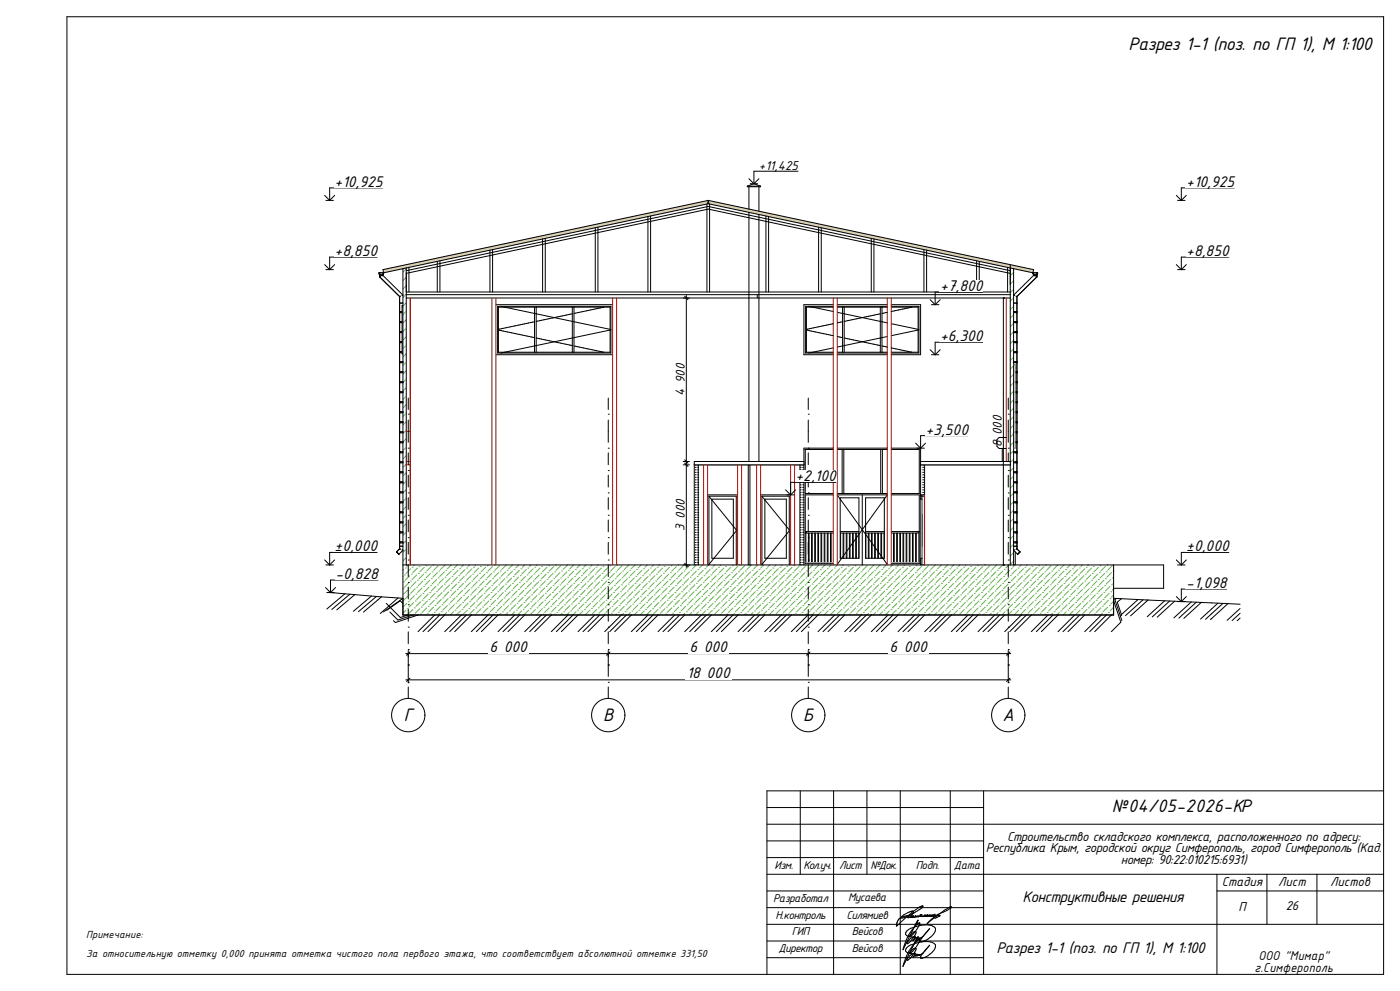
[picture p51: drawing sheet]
<svg xmlns="http://www.w3.org/2000/svg" width="420mm" height="297mm" viewBox="0 0 420 297" stroke-linecap="round" stroke-linejoin="round" font-family="sans-serif">
<defs><g id="words">
<g font-size="5.8">
<text x="338.6" y="15.1">Разрез 1-1 (поз. по ГП 1), М 1:100</text>
<text x="121.1" y="216.1">Г</text>
<text x="180.9" y="216.1">В</text>
<text x="240.9" y="216.1">Б</text>
<text x="300.7" y="216.1">А</text>
<text x="333.6" y="243.3">№04/05-2026-КР</text>
</g>
<g font-size="5">
<text x="100.4" y="56">+10,925</text>
<text x="355.9" y="56">+10,925</text>
<text x="100.4" y="76.8">+8,850</text>
<text x="355.9" y="76.8">+8,850</text>
<text x="282.1" y="87.3">+7,800</text>
<text x="282.1" y="102.3">+6,300</text>
<text x="277.7" y="130.3">+3,500</text>
<text x="238.7" y="144.3">+2,100</text>
<text x="100.4" y="165.3">±0,000</text>
<text x="355.9" y="165.3">±0,000</text>
<text x="100.7" y="173.5">-0,828</text>
<text x="355.9" y="176.2">-1,098</text>
<text x="146.9" y="195.3">6 000</text>
<text x="206.9" y="195.3">6 000</text>
<text x="266.9" y="195.3">6 000</text>
<text x="206" y="203.2">18 000</text>
<text x="306.7" y="270.4">Конструктивные решения</text>
<text x="298.9" y="285.7">Разрез 1-1 (поз. по ГП 1), М 1:100</text>
</g>
<g font-size="4.1">
<text x="227.7" y="51">+11,425</text>
<text x="205.4" y="118.6" transform="rotate(-90 205.4 118.6)">4 900</text>
<text x="300.5" y="134" transform="rotate(-90 300.5 134)">8 000</text>
<text x="205.4" y="159" transform="rotate(-90 205.4 159)">3 000</text>
<text x="295.7" y="255.5">Республика Крым, городской округ Симферополь, город Симферополь (Кад.</text>
<text x="302.2" y="252">Строительство складского комплекса, расположенного по адресу:</text>
<text x="336.3" y="258.9">номер: 90:22:010215:6931)</text>
<text x="366.6" y="265.5">Стадия</text>
<text x="383.4" y="265.5">Лист</text>
<text x="399.1" y="265.5">Листов</text>
<text x="371.6" y="273">П</text>
<text x="385.7" y="272.8">26</text>
<text x="377.5" y="287.8">ООО &quot;Мимар&quot;</text>
<text x="376.4" y="291.2">г.Симферополь</text>
</g>
<g font-size="3.6">
<text x="232.4" y="260.3">Изм.</text>
<text x="241" y="260.3">Кол.уч.</text>
<text x="251.7" y="260.3">Лист</text>
<text x="261.2" y="260.3">№Док.</text>
<text x="274.7" y="260.3">Подп.</text>
<text x="286.2" y="260.3">Дата</text>
<text x="231.9" y="270.4">Разработал</text>
<text x="232.6" y="275.4">Н.контроль</text>
<text x="253.9" y="275.4">Силямиев</text>
<text x="254.5" y="270.1">Мусаева</text>
<text x="237.6" y="280.3">ГИП</text>
<text x="255.5" y="280.3">Вейсов</text>
<text x="233.6" y="285.3">Директор</text>
<text x="255.5" y="285.3">Вейсов</text>
</g>
<g font-size="3.3">
<text x="25.9" y="281.2">Примечание:</text>
<text x="25.9" y="286.8">За относительную отметку 0,000 принята отметка чистого пола первого этажа, что соответствует абсолютной отметке 331,50</text>
</g>
<text font-size="1.4" fill="#fff" x="19.8" y="292.1">GSPublisherVersion 0.0.100.100</text>
</g></defs>
<g fill="none" stroke="#000" stroke-width=".3">
<path d="M20.1 5h395v287h-395zM240.1 237v25M250.1 237v55M260.1 237v25M270.1 237v55M285.1 237v55M295.1 237v55M415.1 237h-185v55M230.1 242h65M230.1 252h65M230.1 257h65M230.1 247h185"/>
<path d="M230.1 267h65M230.1 272h65M230.1 262h185M272.2 274.7h.1M272.2 274.7l-3.3 2.8a2.82 2.82 0 0 1 1.6-2.6M272.2 274.7l-1.4 .4-.4-.1M272.2 274.7l3.9-3a.4 .4 0 0 1 .4-.2 .4 .4 0 0 1 .4 .3l-4.2 2.7-1.3 .1-.9 .3M272.3 274.7h.1M272.4 274.7h.1M272.5 274.6l-.1 .1M272.7 274.5l-.2 .1M272.7 274.4l-.2 .2"/>
<path d="M272.8 274.4l-.1 .1M273 274.3l-.2 .1M273 274.3h.1M273.2 274.9v.1M273.5 274.6l-1 .4-.1-.3M273.5 274.5l-.3 .4M273.6 274.5l-.1 .1M273.6 274.5h.1M273.6 274.4v.1M273.9 274.8v.1M273.9 274.9h.1M273.9 274.9h.2"/>
<path d="M273.9 274.7l-.7 .3M273.9 274.7v.1M274 274.7h-.1M274 273.1v.1M274 273.1l-1.6 .4a2.95 2.95 0 0 0-2 1.5M274 273.2l-.1 .5-.5 .4M274 274.6h.1M274 274.6v.1M274.2 274.9h-.1M274.6 274.7l-.4 .2M274.6 274.7h.1M275.3 274.6l-.6 .2 .1-.4-.2 .3"/>
<path d="M275.4 274.6v.1M275.4 274.6h-.1M275.4 274.7v.1M275.4 274.6h.1M275.4 274.5v.1M275.4 275.8l-.1 .1M275.4 275.8l-1 1.8M275.4 275.8h.1M275.4 275.8l-4.5 8.8a14.8 14.8 0 0 1 4.4-7.8l.5-.2M275.8 276.6h.1M275.9 276.6h.1M275.9 276.6v.1"/>
<path d="M275.9 276.7a8.7 8.7 0 0 1-2.9 4 2.19 2.19 0 0 1 1.8-1.5 5.4 5.4 0 0 1-2.7 3.6 2.74 2.74 0 0 1 2.5-2.1l-.7 1.2 1-.7M276 274.6h.1M276.4 274.4l-1 .4M276.5 274.4l-.4 .2M276.5 274.4v-.3h-.3l-.2 .5M276.5 274.4h-.1M277.2 274.6h.1M277.5 274.3l-.3 .3M277.6 274.3h.1M277.6 274.4l-.2 .1a.55 .55 0 0 1-.9 0l.1-.2-.1 .1M277.6 274.3v.1M277.9 274.5l.1 .1"/>
<path d="M277.9 274.4v.1M278 274.6h-.8M278.3 274.2h.1M278.3 274.2l-.4 .2M278.4 274.2l-.4 .4M278.6 274.5l-.6 .1M278.7 274.5l.7 .1M278.9 278.3l-1.5 1.7zM279.1 274.2v.1M279.1 274.2l-.4 .3M279.1 274.3l-.5 .2M279.4 274.6h.1"/>
<path d="M279.4 274.6l.5-.3h-.5l.2 .3 .8-.3 .1-.3-.6 .4 .3 .2a18.6 18.6 0 0 0 5.3-2.8 1.63 1.63 0 0 0-1.6 .7l-5.8 4.3 .7-.7a3.6 3.6 0 0 1 3.2-1.7l-1.5 .9M365.1 262v30M365.1 267h50M380.1 262v15M395.1 262v15M415.1 277h-185M230.1 287h65M230.1 282h65M274.7 286.5h.1M275.2 286.2l-.5 .3M275.2 286.4h.1M275.2 281.4v.1"/>
<path d="M275.2 281.4h.1M275.2 281.5h.1M275.2 286.3v.1M275.2 281.3v.1M275.2 286.2v.1M275.2 281.3h.1M275.2 281.3l-.8 1.3M275.3 286.1l-.1 .1M275.3 286.1h.1M275.4 280.8l-4.5 8.8a14.8 14.8 0 0 1 4.4-7.8l.5-.2M275.4 280.8l-.2 .5M275.4 280.8h.1"/>
<path d="M275.7 286.2l-.5 .2M275.7 281.2l-.5 .3M275.7 286.2v.1M275.7 281.2v.2M275.7 286.3v.1M275.7 281.4h.1M275.7 286.2h.1M275.7 281.2h.1M275.8 281.4h-.1M275.8 281.6h.1M275.9 281.6v.1M275.9 281.3l-.1 .1"/>
<path d="M275.9 281.7h.1M275.9 281.7a8.7 8.7 0 0 1-2.9 4 2.19 2.19 0 0 1 1.8-1.5 5.4 5.4 0 0 1-2.7 3.6 2.74 2.74 0 0 1 2.5-2.1l-.7 1.2 1-.7-.2 .3M276.4 281.2h.1M277.4 285l-1.2 1.6v.5a5.4 5.4 0 0 0 4.5-3.6 2.78 2.78 0 0 0-3.4-1.3 11.2 11.2 0 0 0-5.2 1.7l-.4 1 .3 .5 1.6 .4 2.8 .4M277.4 280l-1.2 1.7v.5a5.4 5.4 0 0 0 4.5-3.7 2.78 2.78 0 0 0-3.4-1.3 11.2 11.2 0 0 0-5.2 1.7l-.4 1 .3 .5 1.6 .4 2.8 .4M277.4 285l-.5 .6-1.2 .8M277.4 280l-1.5 1.3M277.9 284.5l-.5 .5M277.9 284.4l-.5 .6M278.9 283.3l-1 1.2z"/>
</g>
<g fill="#fff">
<path d="M277.4 139.3h25.7v30h-25.7z" fill-rule="evenodd"/>
<path d="M238.4 139.3h1.6v30h-1.6z" fill-rule="evenodd"/>
<path d="M228.2 139.3h9v9h-9z" fill-rule="evenodd"/>
<path d="M225 139.3h2v30h-2z" fill-rule="evenodd"/>
<path d="M222.5 139.3h2v30h-2z" fill-rule="evenodd"/>
<path d="M212.3 139.3h9v9h-9z" fill-rule="evenodd"/>
<path d="M209.5 139.3h1.6v30h-1.6z" fill-rule="evenodd"/>
<path d="M276.6 148.7h.7v20.6h-.7z" fill-rule="evenodd"/>
<path d="M276.2 149.6h.4v17.7h-.4z" fill-rule="evenodd"/>
<path d="M220.9 148.7h.4v20.6h-.4z" fill-rule="evenodd"/>
<path d="M212.3 148.7h.4v20.6h-.4z" fill-rule="evenodd"/>
<path d="M212.3 148.3h9v.4h-9z" fill-rule="evenodd"/>
<path d="M212.7 149.6h.9v17.7h-.9z" fill-rule="evenodd"/>
<path d="M220 149.6h.9v17.7h-.9z" fill-rule="evenodd"/>
<path d="M212.7 167.3h8.2v2h-8.2z" fill-rule="evenodd"/>
<path d="M212.7 148.7h8.2v.9h-8.2z" fill-rule="evenodd"/>
<path d="M213.6 149.6h6.4v17.7h-6.4z" fill-rule="evenodd"/>
<path d="M236.8 148.7h.4v20.6h-.4z" fill-rule="evenodd"/>
<path d="M228.2 148.7h.4v20.6h-.4z" fill-rule="evenodd"/>
<path d="M228.2 148.3h9v.4h-9z" fill-rule="evenodd"/>
<path d="M228.6 149.6h.9v17.7h-.9z" fill-rule="evenodd"/>
<path d="M235.9 149.6h.9v17.7h-.9z" fill-rule="evenodd"/>
<path d="M228.6 167.3h8.2v2h-8.2z" fill-rule="evenodd"/>
<path d="M228.6 148.7h8.2v.9h-8.2z" fill-rule="evenodd"/>
<path d="M229.5 149.6h6.4v17.7h-6.4z" fill-rule="evenodd"/>
<path d="M227.2 56h.5v7.3l-.5-.1z" fill-rule="evenodd"/>
<path d="M227.2 64.2l.5 .1v75h-.5z" fill-rule="evenodd"/>
<path d="M224.7 63.7l2.5 .5v75.1h-2.5z" fill-rule="evenodd"/>
<path d="M224.7 56h2.5v7.2l-2.5-.5z" fill-rule="evenodd"/>
<path d="M120.6 92.1h.3v13.5h-.3z" fill-rule="evenodd"/>
<path d="M120.6 105.6h.3v.5h-.3z" fill-rule="evenodd"/>
<path d="M120.6 91.6h.3v.5h-.3z" fill-rule="evenodd"/>
<path d="M183.3 91.8h.5v14h-.5z" fill-rule="evenodd"/>
<path d="M148.8 91.8h.5v14h-.5z" fill-rule="evenodd"/>
<path d="M148.8 105.8h35v.5h-35z" fill-rule="evenodd"/>
<path d="M148.8 91.3h35v.5h-35z" fill-rule="evenodd"/>
<path d="M183 92.1h.3v13.5h-.3z" fill-rule="evenodd"/>
<path d="M149.3 92.1h.2v13.5h-.2z" fill-rule="evenodd"/>
<path d="M149.3 105.6h34v.2h-34z" fill-rule="evenodd"/>
<path d="M149.3 91.8h34v.3h-34z" fill-rule="evenodd"/>
<path d="M172.2 92.1h10.8v13.5h-10.8z" fill-rule="evenodd"/>
<path d="M160.9 92.1h10.8v13.5h-10.8z" fill-rule="evenodd"/>
<path d="M149.5 92.1h10.9v13.5h-10.9z" fill-rule="evenodd"/>
<path d="M171.7 92.1h.5v13.5h-.5z" fill-rule="evenodd"/>
<path d="M160.4 92.1h.5v13.5h-.5z" fill-rule="evenodd"/>
<path d="M275.7 91.8h.5v14h-.5z" fill-rule="evenodd"/>
<path d="M241.2 91.8h.5v14h-.5z" fill-rule="evenodd"/>
<path d="M241.2 105.8h8.8v.5h-8.8z" fill-rule="evenodd"/>
<path d="M251.2 105.8h15v.5h-15z" fill-rule="evenodd"/>
<path d="M267.4 105.8h8.8v.5h-8.8z" fill-rule="evenodd"/>
<path d="M241.2 91.3h8.8v.5h-8.8z" fill-rule="evenodd"/>
<path d="M251.2 91.3h15v.5h-15z" fill-rule="evenodd"/>
<path d="M267.4 91.3h8.8v.5h-8.8z" fill-rule="evenodd"/>
<path d="M275.4 92.1h.3v13.5h-.3z" fill-rule="evenodd"/>
<path d="M241.7 92.1h.2v13.5h-.2z" fill-rule="evenodd"/>
<path d="M241.7 105.6h8.3v.2h-8.3z" fill-rule="evenodd"/>
<path d="M251.2 105.6h15v.2h-15z" fill-rule="evenodd"/>
<path d="M267.4 105.6h8.3v.2h-8.3z" fill-rule="evenodd"/>
<path d="M241.7 91.8h8.3v.3h-8.3z" fill-rule="evenodd"/>
<path d="M251.2 91.8h15v.3h-15z" fill-rule="evenodd"/>
<path d="M267.4 91.8h8.3v.3h-8.3z" fill-rule="evenodd"/>
<path d="M264.6 92.1h1.6v13.5h-1.6z" fill-rule="evenodd"/>
<path d="M267.4 92.1h8v13.5h-8z" fill-rule="evenodd"/>
<path d="M253.3 92.1h10.8v13.5h-10.8z" fill-rule="evenodd"/>
<path d="M241.9 92.1h8.1v13.5h-8.1z" fill-rule="evenodd"/>
<path d="M251.2 92.1h1.6v13.5h-1.6z" fill-rule="evenodd"/>
<path d="M264.1 92.1h.5v13.5h-.5z" fill-rule="evenodd"/>
<path d="M252.8 92.1h.5v13.5h-.5z" fill-rule="evenodd"/>
<path d="M121.9 80.3l90.6-19.2 12.2 2.6v75.6h-16.4v30h-23.3v-80h-1.2v2h-35v-2h-1.2v80h-24.5v-80h-1.2z" fill-rule="evenodd"/>
<path d="M148.8 106.3h35v63h-35z" fill-rule="evenodd"/>
<path d="M227.7 64.3l75.4 16v9h-1.2v41.8h-2.2l-.6 .7v1.9l.6 .7h1v4.9h-24.5v-5h-8.8v-28h8.8v-15h-8.8v-2h-1.2v2h-15v-2h-1.2v2h-8.8v15h8.8v28h-8.8v5h-13.5z" fill-rule="evenodd"/>
<path d="M251.2 106.3h15v28h-15z" fill-rule="evenodd"/>
<path d="M300.7 134.4h1.2v4.9h-1.2z" fill-rule="evenodd"/>
<path d="M299.7 131.1h2.2v3.3h-2.2l-.6-.6v-2z" fill-rule="evenodd"/>
<path d="M275.8 134.7h.4v34.6h-.4z" fill-rule="evenodd"/>
<path d="M267.4 168.9h8.4v.4h-8.4z" fill-rule="evenodd"/>
<path d="M241.2 134.7h.4v34.6h-.4z" fill-rule="evenodd"/>
<path d="M241.6 168.9h8.4v.4h-8.4z" fill-rule="evenodd"/>
<path d="M241.2 134.3h8.8v.4h-8.8z" fill-rule="evenodd"/>
<path d="M251.2 134.3h15v.4h-15z" fill-rule="evenodd"/>
<path d="M267.4 134.3h8.8v.4h-8.8z" fill-rule="evenodd"/>
<path d="M241.6 147.9h8.4v.4h-8.4z" fill-rule="evenodd"/>
<path d="M251.2 147.9h15v.4h-15z" fill-rule="evenodd"/>
<path d="M267.4 147.9h8.4v.4h-8.4z" fill-rule="evenodd"/>
<path d="M251.2 149.2h.9v18.1h-.9z" fill-rule="evenodd"/>
<path d="M257.7 149.2h1v18.1h-1z" fill-rule="evenodd"/>
<path d="M251.2 167.3h7.5v2h-7.5z" fill-rule="evenodd"/>
<path d="M251.2 148.3h7.5v.9h-7.5z" fill-rule="evenodd"/>
<path d="M252.1 149.2h5.6v18.1h-5.6z" fill-rule="evenodd"/>
<path d="M265.3 149.2h.9v18.1h-.9z" fill-rule="evenodd"/>
<path d="M258.7 149.2h1v18.1h-1z" fill-rule="evenodd"/>
<path d="M258.7 167.3h7.5v2h-7.5z" fill-rule="evenodd"/>
<path d="M258.7 148.3h7.5v.9h-7.5z" fill-rule="evenodd"/>
<path d="M259.7 149.2h5.6v18.1h-5.6z" fill-rule="evenodd"/>
<path d="M241.6 134.7h8.4v13.2h-8.4z" fill-rule="evenodd"/>
<path d="M251.2 134.7h1.4v13.2h-1.4z" fill-rule="evenodd"/>
<path d="M253.1 134.7h11.1v13.2h-11.1z" fill-rule="evenodd"/>
<path d="M264.7 134.7h1.5v13.2h-1.5z" fill-rule="evenodd"/>
<path d="M267.4 134.7h8.4v13.2h-8.4z" fill-rule="evenodd"/>
<path d="M264.2 134.7h.5v13.2h-.5z" fill-rule="evenodd"/>
<path d="M252.6 134.7h.5v13.2h-.5z" fill-rule="evenodd"/>
<path d="M267.4 148.3h8.4v20.6h-8.4z" fill-rule="evenodd"/>
<path d="M241.6 148.3h8.4v20.6h-8.4z" fill-rule="evenodd"/>
<path d="M304.1 109.3h.5v25h-.5z" fill-rule="evenodd"/>
<path d="M304.1 164.9l.5 .5v3.9h-.5z" fill-rule="evenodd"/>
<path d="M303.1 80.3l1 .2v88.8h-1z" fill-rule="evenodd"/>
</g>
<g fill="#fff">
<path d="M310.1 82.2l.5 .3h-.5z" fill-rule="evenodd"/>
<path d="M310.6 82.5l.5-.3v.3z" fill-rule="evenodd"/>
<path d="M309.9 81.8h.2v.4z" fill-rule="evenodd"/>
<path d="M311.1 81.8h.2l-.2 .4z" fill-rule="evenodd"/>
<path d="M114.4 82.5l.5-.3v.3z" fill-rule="evenodd"/>
<path d="M113.9 82.2l.5 .3h-.5z" fill-rule="evenodd"/>
<path d="M114.9 81.8h.2l-.2 .4z" fill-rule="evenodd"/>
<path d="M113.7 81.8h.2v.4z" fill-rule="evenodd"/>
<path d="M120.8 163.7l.1 1.2z" fill-rule="evenodd"/>
<path d="M120.7 163.7l.1 1.2z" fill-rule="evenodd"/>
<path d="M120.6 163.7h.1v1.1h-.1z" fill-rule="evenodd"/>
<path d="M120.4 163.7h.2v1.1l-.2-.1z" fill-rule="evenodd"/>
<path d="M120.2 163.7h.2v1l-.2-.1z" fill-rule="evenodd"/>
<path d="M120 163.7h.2v.9z" fill-rule="evenodd"/>
<path d="M119.9 163.7l.1 .9z" fill-rule="evenodd"/>
<path d="M119.9 163.7v.8z" fill-rule="evenodd"/>
<path d="M120.8 164.9l-1.1 1.2z" fill-rule="evenodd"/>
<path d="M120.7 164.8l-1.1 1.3z" fill-rule="evenodd"/>
<path d="M119.5 165.9l1.1-1.1h.1l-1.1 1.2z" fill-rule="evenodd"/>
<path d="M120.4 164.7l.2 .1-1.1 1.1-.2-.1z" fill-rule="evenodd"/>
<path d="M119.2 165.6l1-1 .2 .1-1.1 1.1z" fill-rule="evenodd"/>
<path d="M120 164.6h.2l-1 1-.1-.1z" fill-rule="evenodd"/>
<path d="M119 165.4l1-.8z" fill-rule="evenodd"/>
<path d="M119 165.4l.9-.9z" fill-rule="evenodd"/>
<path d="M120.2 117.7h.2v2.7h-.2z" fill-rule="evenodd"/>
<path d="M120.2 156.7h.2v2.7h-.2z" fill-rule="evenodd"/>
<path d="M120.2 114.7h.2v2.7h-.2z" fill-rule="evenodd"/>
<path d="M120.2 105.7h.2v2.7h-.2z" fill-rule="evenodd"/>
<path d="M120.2 111.7h.2v2.7h-.2z" fill-rule="evenodd"/>
<path d="M120.2 150.7h.2v2.7h-.2z" fill-rule="evenodd"/>
<path d="M120.2 108.7h.2v2.7h-.2z" fill-rule="evenodd"/>
<path d="M120.2 96.7h.2v2.7h-.2z" fill-rule="evenodd"/>
<path d="M120.2 147.7h.2v2.7h-.2z" fill-rule="evenodd"/>
<path d="M120.2 123.7h.2v2.7h-.2z" fill-rule="evenodd"/>
<path d="M120.2 90.8h.2v2.6h-.2z" fill-rule="evenodd"/>
<path d="M120.2 135.7h.2v2.7h-.2z" fill-rule="evenodd"/>
<path d="M120.2 138.7h.2v2.7h-.2z" fill-rule="evenodd"/>
<path d="M120.2 162.7h.2v1h-.2z" fill-rule="evenodd"/>
<path d="M120.2 141.7h.2v2.7h-.2z" fill-rule="evenodd"/>
<path d="M120.2 93.7h.2v2.7h-.2z" fill-rule="evenodd"/>
<path d="M120.2 144.7h.2v2.7h-.2z" fill-rule="evenodd"/>
<path d="M120.2 126.7h.2v2.7h-.2z" fill-rule="evenodd"/>
<path d="M120.2 132.7h.2v2.7h-.2z" fill-rule="evenodd"/>
<path d="M120.2 153.7h.2v2.7h-.2z" fill-rule="evenodd"/>
<path d="M120.2 99.7h.2v2.7h-.2z" fill-rule="evenodd"/>
<path d="M120.2 129.7h.2v2.7h-.2z" fill-rule="evenodd"/>
<path d="M120.2 159.7h.2v2.7h-.2z" fill-rule="evenodd"/>
<path d="M120.2 102.7h.2v2.7h-.2z" fill-rule="evenodd"/>
<path d="M120.2 120.7h.2v2.7h-.2z" fill-rule="evenodd"/>
<path d="M120 105.7h.2v2.7h-.2z" fill-rule="evenodd"/>
<path d="M120 162.7h.2v1h-.2z" fill-rule="evenodd"/>
<path d="M120 117.7h.2v2.7h-.2z" fill-rule="evenodd"/>
<path d="M120 135.7h.2v2.7h-.2z" fill-rule="evenodd"/>
<path d="M120 102.7h.2v2.7h-.2z" fill-rule="evenodd"/>
<path d="M120 93.7h.2v2.7h-.2z" fill-rule="evenodd"/>
<path d="M120 99.7h.2v2.7h-.2z" fill-rule="evenodd"/>
<path d="M120 96.7h.2v2.7h-.2z" fill-rule="evenodd"/>
<path d="M120 108.7h.2v2.7h-.2z" fill-rule="evenodd"/>
<path d="M120 138.7h.2v2.7h-.2z" fill-rule="evenodd"/>
<path d="M120 123.7h.2v2.7h-.2z" fill-rule="evenodd"/>
<path d="M120 141.7h.2v2.7h-.2z" fill-rule="evenodd"/>
<path d="M120 144.7h.2v2.7h-.2z" fill-rule="evenodd"/>
<path d="M120 120.7h.2v2.7h-.2z" fill-rule="evenodd"/>
<path d="M120 129.7h.2v2.7h-.2z" fill-rule="evenodd"/>
<path d="M120 111.7h.2v2.7h-.2z" fill-rule="evenodd"/>
<path d="M120 132.7h.2v2.7h-.2z" fill-rule="evenodd"/>
<path d="M120 90.8h.2v2.6h-.2z" fill-rule="evenodd"/>
<path d="M120 126.7h.2v2.7h-.2z" fill-rule="evenodd"/>
<path d="M120 147.7h.2v2.7h-.2z" fill-rule="evenodd"/>
<path d="M120 159.7h.2v2.7h-.2z" fill-rule="evenodd"/>
<path d="M120 150.7h.2v2.7h-.2z" fill-rule="evenodd"/>
<path d="M120 153.7h.2v2.7h-.2z" fill-rule="evenodd"/>
<path d="M120 114.7h.2v2.7h-.2z" fill-rule="evenodd"/>
<path d="M120 156.7h.2v2.7h-.2z" fill-rule="evenodd"/>
<path d="M119.9 159.7l.1 2.7z" fill-rule="evenodd"/>
<path d="M119.9 162.7l.1 1z" fill-rule="evenodd"/>
<path d="M119.9 156.7l.1 2.7z" fill-rule="evenodd"/>
<path d="M119.9 141.7l.1 2.7z" fill-rule="evenodd"/>
<path d="M119.9 153.7l.1 2.7z" fill-rule="evenodd"/>
<path d="M119.9 126.7l.1 2.7z" fill-rule="evenodd"/>
<path d="M119.9 150.7l.1 2.7z" fill-rule="evenodd"/>
<path d="M119.9 147.7l.1 2.7z" fill-rule="evenodd"/>
<path d="M119.9 129.7l.1 2.7z" fill-rule="evenodd"/>
<path d="M119.9 144.7l.1 2.7z" fill-rule="evenodd"/>
<path d="M119.9 135.7l.1 2.7z" fill-rule="evenodd"/>
<path d="M119.9 132.7l.1 2.7z" fill-rule="evenodd"/>
<path d="M119.9 123.7l.1 2.7z" fill-rule="evenodd"/>
<path d="M119.9 138.7l.1 2.7z" fill-rule="evenodd"/>
<path d="M119.9 120.7l.1 2.7z" fill-rule="evenodd"/>
<path d="M119.9 111.7l.1 2.7z" fill-rule="evenodd"/>
<path d="M119.9 117.7l.1 2.7z" fill-rule="evenodd"/>
<path d="M119.9 114.7l.1 2.7z" fill-rule="evenodd"/>
<path d="M119.9 90.8l.1 2.6z" fill-rule="evenodd"/>
<path d="M119.9 108.7l.1 2.7z" fill-rule="evenodd"/>
<path d="M119.9 93.7l.1 2.7z" fill-rule="evenodd"/>
<path d="M119.9 105.7l.1 2.7z" fill-rule="evenodd"/>
<path d="M119.9 102.7l.1 2.7z" fill-rule="evenodd"/>
<path d="M119.9 96.7l.1 2.7z" fill-rule="evenodd"/>
<path d="M119.9 99.7l.1 2.7z" fill-rule="evenodd"/>
<path d="M119.9 102.7v2.7z" fill-rule="evenodd"/>
<path d="M119.9 120.7v2.7z" fill-rule="evenodd"/>
<path d="M119.9 105.7v2.7z" fill-rule="evenodd"/>
<path d="M119.9 159.7v2.7z" fill-rule="evenodd"/>
<path d="M119.9 90.8v2.6z" fill-rule="evenodd"/>
<path d="M119.9 156.7v2.7z" fill-rule="evenodd"/>
<path d="M119.9 108.7v2.7z" fill-rule="evenodd"/>
<path d="M119.9 132.7v2.7z" fill-rule="evenodd"/>
<path d="M119.9 123.7v2.7z" fill-rule="evenodd"/>
<path d="M119.9 111.7v2.7z" fill-rule="evenodd"/>
<path d="M119.9 96.7v2.7z" fill-rule="evenodd"/>
<path d="M119.9 114.7v2.7z" fill-rule="evenodd"/>
<path d="M119.9 117.7v2.7z" fill-rule="evenodd"/>
<path d="M119.9 162.7v1z" fill-rule="evenodd"/>
<path d="M119.9 129.7v2.7z" fill-rule="evenodd"/>
<path d="M119.9 135.7v2.7z" fill-rule="evenodd"/>
<path d="M119.9 99.7v2.7z" fill-rule="evenodd"/>
<path d="M119.9 126.7v2.7z" fill-rule="evenodd"/>
<path d="M119.9 138.7v2.7z" fill-rule="evenodd"/>
<path d="M119.9 150.7v2.7z" fill-rule="evenodd"/>
<path d="M119.9 141.7v2.7z" fill-rule="evenodd"/>
<path d="M119.9 93.7v2.7z" fill-rule="evenodd"/>
<path d="M119.9 147.7v2.7z" fill-rule="evenodd"/>
<path d="M119.9 153.7v2.7z" fill-rule="evenodd"/>
<path d="M119.9 144.7v2.7z" fill-rule="evenodd"/>
<path d="M120.8 156.7l.1 2.7z" fill-rule="evenodd"/>
<path d="M120.8 159.7l.1 2.7z" fill-rule="evenodd"/>
<path d="M120.8 138.7l.1 2.7z" fill-rule="evenodd"/>
<path d="M120.8 135.7l.1 2.7z" fill-rule="evenodd"/>
<path d="M120.8 123.7l.1 2.7z" fill-rule="evenodd"/>
<path d="M120.8 111.7l.1 2.7z" fill-rule="evenodd"/>
<path d="M120.8 126.7l.1 2.7z" fill-rule="evenodd"/>
<path d="M120.8 153.7l.1 2.7z" fill-rule="evenodd"/>
<path d="M120.8 129.7l.1 2.7z" fill-rule="evenodd"/>
<path d="M120.8 106.1l.1 2.3z" fill-rule="evenodd"/>
<path d="M120.8 150.7l.1 2.7z" fill-rule="evenodd"/>
<path d="M120.8 162.7l.1 1z" fill-rule="evenodd"/>
<path d="M120.8 147.7l.1 2.7z" fill-rule="evenodd"/>
<path d="M120.8 108.7l.1 2.7z" fill-rule="evenodd"/>
<path d="M120.8 114.7l.1 2.7z" fill-rule="evenodd"/>
<path d="M120.8 120.7l.1 2.7z" fill-rule="evenodd"/>
<path d="M120.8 132.7l.1 2.7z" fill-rule="evenodd"/>
<path d="M120.8 117.7l.1 2.7z" fill-rule="evenodd"/>
<path d="M120.8 144.7l.1 2.7z" fill-rule="evenodd"/>
<path d="M120.8 141.7l.1 2.7z" fill-rule="evenodd"/>
<path d="M120.8 90.8l.1 .8z" fill-rule="evenodd"/>
<path d="M120.7 108.7l.1 2.7z" fill-rule="evenodd"/>
<path d="M120.7 129.7l.1 2.7z" fill-rule="evenodd"/>
<path d="M120.7 156.7l.1 2.7z" fill-rule="evenodd"/>
<path d="M120.7 141.7l.1 2.7z" fill-rule="evenodd"/>
<path d="M120.7 123.7l.1 2.7z" fill-rule="evenodd"/>
<path d="M120.7 135.7l.1 2.7z" fill-rule="evenodd"/>
<path d="M120.7 132.7l.1 2.7z" fill-rule="evenodd"/>
<path d="M120.7 150.7l.1 2.7z" fill-rule="evenodd"/>
<path d="M120.7 144.7l.1 2.7z" fill-rule="evenodd"/>
<path d="M120.7 138.7l.1 2.7z" fill-rule="evenodd"/>
<path d="M120.7 114.7l.1 2.7z" fill-rule="evenodd"/>
<path d="M120.7 159.7l.1 2.7z" fill-rule="evenodd"/>
<path d="M120.7 111.7l.1 2.7z" fill-rule="evenodd"/>
<path d="M120.7 162.7l.1 1z" fill-rule="evenodd"/>
<path d="M120.7 117.7l.1 2.7z" fill-rule="evenodd"/>
<path d="M120.7 153.7l.1 2.7z" fill-rule="evenodd"/>
<path d="M120.7 106.1l.1 2.3z" fill-rule="evenodd"/>
<path d="M120.7 126.7l.1 2.7z" fill-rule="evenodd"/>
<path d="M120.7 147.7l.1 2.7z" fill-rule="evenodd"/>
<path d="M120.7 90.8l.1 .8z" fill-rule="evenodd"/>
<path d="M120.7 120.7l.1 2.7z" fill-rule="evenodd"/>
<path d="M120.6 153.7h.1v2.7h-.1z" fill-rule="evenodd"/>
<path d="M120.6 156.7h.1v2.7h-.1z" fill-rule="evenodd"/>
<path d="M120.6 150.7h.1v2.7h-.1z" fill-rule="evenodd"/>
<path d="M120.6 123.7h.1v2.7h-.1z" fill-rule="evenodd"/>
<path d="M120.6 93.7v2.7z" fill-rule="evenodd"/>
<path d="M120.6 159.7h.1v2.7h-.1z" fill-rule="evenodd"/>
<path d="M120.6 105.7l.1 2.7h-.1z" fill-rule="evenodd"/>
<path d="M120.6 162.7h.1v1h-.1z" fill-rule="evenodd"/>
<path d="M120.6 90.8h.1l-.1 2.6z" fill-rule="evenodd"/>
<path d="M120.6 120.7h.1v2.7h-.1z" fill-rule="evenodd"/>
<path d="M120.6 96.7v2.7z" fill-rule="evenodd"/>
<path d="M120.6 117.7h.1v2.7h-.1z" fill-rule="evenodd"/>
<path d="M120.6 147.7h.1v2.7h-.1z" fill-rule="evenodd"/>
<path d="M120.6 111.7h.1v2.7h-.1z" fill-rule="evenodd"/>
<path d="M120.6 114.7h.1v2.7h-.1z" fill-rule="evenodd"/>
<path d="M120.6 108.7h.1v2.7h-.1z" fill-rule="evenodd"/>
<path d="M120.6 99.7v2.7z" fill-rule="evenodd"/>
<path d="M120.6 102.7v2.7z" fill-rule="evenodd"/>
<path d="M120.6 141.7h.1v2.7h-.1z" fill-rule="evenodd"/>
<path d="M120.6 129.7h.1v2.7h-.1z" fill-rule="evenodd"/>
<path d="M120.6 135.7h.1v2.7h-.1z" fill-rule="evenodd"/>
<path d="M120.6 126.7h.1v2.7h-.1z" fill-rule="evenodd"/>
<path d="M120.6 132.7h.1v2.7h-.1z" fill-rule="evenodd"/>
<path d="M120.6 144.7h.1v2.7h-.1z" fill-rule="evenodd"/>
<path d="M120.6 138.7h.1v2.7h-.1z" fill-rule="evenodd"/>
<path d="M120.4 117.7h.2v2.7h-.2z" fill-rule="evenodd"/>
<path d="M120.4 123.7h.2v2.7h-.2z" fill-rule="evenodd"/>
<path d="M120.4 114.7h.2v2.7h-.2z" fill-rule="evenodd"/>
<path d="M120.4 90.8h.2v2.6h-.2z" fill-rule="evenodd"/>
<path d="M120.4 99.7h.2v2.7h-.2z" fill-rule="evenodd"/>
<path d="M120.4 147.7h.2v2.7h-.2z" fill-rule="evenodd"/>
<path d="M120.4 150.7h.2v2.7h-.2z" fill-rule="evenodd"/>
<path d="M120.4 120.7h.2v2.7h-.2z" fill-rule="evenodd"/>
<path d="M120.4 144.7h.2v2.7h-.2z" fill-rule="evenodd"/>
<path d="M120.4 108.7h.2v2.7h-.2z" fill-rule="evenodd"/>
<path d="M120.4 111.7h.2v2.7h-.2z" fill-rule="evenodd"/>
<path d="M120.4 153.7h.2v2.7h-.2z" fill-rule="evenodd"/>
<path d="M120.4 93.7h.2v2.7h-.2z" fill-rule="evenodd"/>
<path d="M120.4 156.7h.2v2.7h-.2z" fill-rule="evenodd"/>
<path d="M120.4 96.7h.2v2.7h-.2z" fill-rule="evenodd"/>
<path d="M120.4 132.7h.2v2.7h-.2z" fill-rule="evenodd"/>
<path d="M120.4 102.7h.2v2.7h-.2z" fill-rule="evenodd"/>
<path d="M120.4 159.7h.2v2.7h-.2z" fill-rule="evenodd"/>
<path d="M120.4 162.7h.2v1h-.2z" fill-rule="evenodd"/>
<path d="M120.4 138.7h.2v2.7h-.2z" fill-rule="evenodd"/>
<path d="M120.4 135.7h.2v2.7h-.2z" fill-rule="evenodd"/>
<path d="M120.4 126.7h.2v2.7h-.2z" fill-rule="evenodd"/>
<path d="M120.4 129.7h.2v2.7h-.2z" fill-rule="evenodd"/>
<path d="M120.4 105.7h.2v2.7h-.2z" fill-rule="evenodd"/>
<path d="M120.4 141.7h.2v2.7h-.2z" fill-rule="evenodd"/>
<path d="M119.9 162.4v.3z" fill-rule="evenodd"/>
<path d="M119.9 162.4l.1 .3z" fill-rule="evenodd"/>
<path d="M120 162.4l.2 .3z" fill-rule="evenodd"/>
<path d="M120.2 162.4h.2v.3h-.2z" fill-rule="evenodd"/>
<path d="M120.4 162.4h.5v.3h-.5z" fill-rule="evenodd"/>
<path d="M120.9 162.4v.3z" fill-rule="evenodd"/>
<path d="M119.9 159.4v.3z" fill-rule="evenodd"/>
<path d="M119.9 159.4l.1 .3z" fill-rule="evenodd"/>
<path d="M120 159.4l.2 .3z" fill-rule="evenodd"/>
<path d="M120.2 159.4h.2v.3h-.2z" fill-rule="evenodd"/>
<path d="M120.4 159.4h.5v.3h-.5z" fill-rule="evenodd"/>
<path d="M120.9 159.4v.3z" fill-rule="evenodd"/>
<path d="M119.9 156.4v.3z" fill-rule="evenodd"/>
<path d="M119.9 156.4l.1 .3z" fill-rule="evenodd"/>
<path d="M120 156.4l.2 .3z" fill-rule="evenodd"/>
<path d="M120.2 156.4h.2v.3h-.2z" fill-rule="evenodd"/>
<path d="M120.4 156.4h.5v.3h-.5z" fill-rule="evenodd"/>
<path d="M120.9 156.4v.3z" fill-rule="evenodd"/>
<path d="M119.9 153.4v.3z" fill-rule="evenodd"/>
<path d="M119.9 153.4l.1 .3z" fill-rule="evenodd"/>
<path d="M120 153.4l.2 .3z" fill-rule="evenodd"/>
<path d="M120.2 153.4h.2v.3h-.2z" fill-rule="evenodd"/>
<path d="M120.4 153.4h.5v.3h-.5z" fill-rule="evenodd"/>
<path d="M120.9 153.4v.3z" fill-rule="evenodd"/>
<path d="M119.9 150.4v.3z" fill-rule="evenodd"/>
<path d="M119.9 150.4l.1 .3z" fill-rule="evenodd"/>
<path d="M120 150.4l.2 .3z" fill-rule="evenodd"/>
<path d="M120.2 150.4h.2v.3h-.2z" fill-rule="evenodd"/>
<path d="M120.4 150.4h.5v.3h-.5z" fill-rule="evenodd"/>
<path d="M120.9 150.4v.3z" fill-rule="evenodd"/>
<path d="M119.9 147.4v.3z" fill-rule="evenodd"/>
<path d="M119.9 147.4l.1 .3z" fill-rule="evenodd"/>
<path d="M120 147.4l.2 .3z" fill-rule="evenodd"/>
<path d="M120.2 147.4h.2v.3h-.2z" fill-rule="evenodd"/>
<path d="M120.4 147.4h.5v.3h-.5z" fill-rule="evenodd"/>
<path d="M120.9 147.4v.3z" fill-rule="evenodd"/>
<path d="M119.9 144.4v.3z" fill-rule="evenodd"/>
<path d="M119.9 144.4l.1 .3z" fill-rule="evenodd"/>
<path d="M120 144.4l.2 .3z" fill-rule="evenodd"/>
<path d="M120.2 144.4h.2v.3h-.2z" fill-rule="evenodd"/>
<path d="M120.4 144.4h.5v.3h-.5z" fill-rule="evenodd"/>
<path d="M120.9 144.4v.3z" fill-rule="evenodd"/>
<path d="M119.9 141.4v.3z" fill-rule="evenodd"/>
<path d="M119.9 141.4l.1 .3z" fill-rule="evenodd"/>
<path d="M120 141.4l.2 .3z" fill-rule="evenodd"/>
<path d="M120.2 141.4h.2v.3h-.2z" fill-rule="evenodd"/>
<path d="M120.4 141.4h.5v.3h-.5z" fill-rule="evenodd"/>
<path d="M120.9 141.4v.3z" fill-rule="evenodd"/>
<path d="M119.9 138.4v.3z" fill-rule="evenodd"/>
<path d="M119.9 138.4l.1 .3z" fill-rule="evenodd"/>
<path d="M120 138.4l.2 .3z" fill-rule="evenodd"/>
<path d="M120.2 138.4h.2v.3h-.2z" fill-rule="evenodd"/>
<path d="M120.4 138.4h.5v.3h-.5z" fill-rule="evenodd"/>
<path d="M120.9 138.4v.3z" fill-rule="evenodd"/>
<path d="M119.9 135.4v.3z" fill-rule="evenodd"/>
<path d="M119.9 135.4l.1 .3z" fill-rule="evenodd"/>
<path d="M120 135.4l.2 .3z" fill-rule="evenodd"/>
<path d="M120.2 135.4h.2v.3h-.2z" fill-rule="evenodd"/>
<path d="M120.4 135.4h.5v.3h-.5z" fill-rule="evenodd"/>
<path d="M120.9 135.4v.3z" fill-rule="evenodd"/>
<path d="M119.9 132.4v.3z" fill-rule="evenodd"/>
<path d="M119.9 132.4l.1 .3z" fill-rule="evenodd"/>
<path d="M120 132.4l.2 .3z" fill-rule="evenodd"/>
<path d="M120.2 132.4h.2v.3h-.2z" fill-rule="evenodd"/>
<path d="M120.4 132.4h.5v.3h-.5z" fill-rule="evenodd"/>
<path d="M120.9 132.4v.3z" fill-rule="evenodd"/>
<path d="M119.9 129.4v.3z" fill-rule="evenodd"/>
<path d="M119.9 129.4l.1 .3z" fill-rule="evenodd"/>
<path d="M120 129.4l.2 .3z" fill-rule="evenodd"/>
<path d="M120.2 129.4h.2v.3h-.2z" fill-rule="evenodd"/>
<path d="M120.4 129.4h.5v.3h-.5z" fill-rule="evenodd"/>
<path d="M120.9 129.4v.3z" fill-rule="evenodd"/>
<path d="M119.9 126.4v.3z" fill-rule="evenodd"/>
<path d="M119.9 126.4l.1 .3z" fill-rule="evenodd"/>
<path d="M120 126.4l.2 .3z" fill-rule="evenodd"/>
<path d="M120.2 126.4h.2v.3h-.2z" fill-rule="evenodd"/>
<path d="M120.4 126.4h.5v.3h-.5z" fill-rule="evenodd"/>
<path d="M120.9 126.4v.3z" fill-rule="evenodd"/>
<path d="M119.9 123.4v.3z" fill-rule="evenodd"/>
<path d="M119.9 123.4l.1 .3z" fill-rule="evenodd"/>
<path d="M120 123.4l.2 .3z" fill-rule="evenodd"/>
<path d="M120.2 123.4h.2v.3h-.2z" fill-rule="evenodd"/>
<path d="M120.4 123.4h.5v.3h-.5z" fill-rule="evenodd"/>
<path d="M120.9 123.4v.3z" fill-rule="evenodd"/>
<path d="M119.9 120.4v.3z" fill-rule="evenodd"/>
<path d="M119.9 120.4l.1 .3z" fill-rule="evenodd"/>
<path d="M120 120.4l.2 .3z" fill-rule="evenodd"/>
<path d="M120.2 120.4h.2v.3h-.2z" fill-rule="evenodd"/>
<path d="M120.4 120.4h.5v.3h-.5z" fill-rule="evenodd"/>
<path d="M120.9 120.4v.3z" fill-rule="evenodd"/>
<path d="M119.9 117.4v.3z" fill-rule="evenodd"/>
<path d="M119.9 117.4l.1 .3z" fill-rule="evenodd"/>
<path d="M120 117.4l.2 .3z" fill-rule="evenodd"/>
<path d="M120.2 117.4h.2v.3h-.2z" fill-rule="evenodd"/>
<path d="M120.4 117.4h.5v.3h-.5z" fill-rule="evenodd"/>
<path d="M120.9 117.4v.3z" fill-rule="evenodd"/>
<path d="M119.9 114.4v.3z" fill-rule="evenodd"/>
<path d="M119.9 114.4l.1 .3z" fill-rule="evenodd"/>
<path d="M120 114.4l.2 .3z" fill-rule="evenodd"/>
<path d="M120.2 114.4h.2v.3h-.2z" fill-rule="evenodd"/>
<path d="M120.4 114.4h.5v.3h-.5z" fill-rule="evenodd"/>
<path d="M120.9 114.4v.3z" fill-rule="evenodd"/>
<path d="M119.9 111.4v.3z" fill-rule="evenodd"/>
<path d="M119.9 111.4l.1 .3z" fill-rule="evenodd"/>
<path d="M120 111.4l.2 .3z" fill-rule="evenodd"/>
<path d="M120.2 111.4h.2v.3h-.2z" fill-rule="evenodd"/>
<path d="M120.4 111.4h.5v.3h-.5z" fill-rule="evenodd"/>
<path d="M120.9 111.4v.3z" fill-rule="evenodd"/>
<path d="M119.9 108.4v.3z" fill-rule="evenodd"/>
<path d="M119.9 108.4l.1 .3z" fill-rule="evenodd"/>
<path d="M120 108.4l.2 .3z" fill-rule="evenodd"/>
<path d="M120.2 108.4h.2v.3h-.2z" fill-rule="evenodd"/>
<path d="M120.4 108.4h.5v.3h-.5z" fill-rule="evenodd"/>
<path d="M120.9 108.4v.3z" fill-rule="evenodd"/>
<path d="M119.9 105.4v.3z" fill-rule="evenodd"/>
<path d="M119.9 105.4l.1 .3z" fill-rule="evenodd"/>
<path d="M120 105.4l.2 .3z" fill-rule="evenodd"/>
<path d="M120.2 105.4h.2v.3h-.2z" fill-rule="evenodd"/>
<path d="M120.4 105.4h.2v.3h-.2z" fill-rule="evenodd"/>
<path d="M119.9 102.4v.3z" fill-rule="evenodd"/>
<path d="M119.9 102.4l.1 .3z" fill-rule="evenodd"/>
<path d="M120 102.4l.2 .3z" fill-rule="evenodd"/>
<path d="M120.2 102.4h.2v.3h-.2z" fill-rule="evenodd"/>
<path d="M120.4 102.4h.2v.3h-.2z" fill-rule="evenodd"/>
<path d="M119.9 99.4v.3z" fill-rule="evenodd"/>
<path d="M119.9 99.4l.1 .3z" fill-rule="evenodd"/>
<path d="M120 99.4l.2 .3z" fill-rule="evenodd"/>
<path d="M120.2 99.4h.2v.3h-.2z" fill-rule="evenodd"/>
<path d="M120.4 99.4h.2v.3h-.2z" fill-rule="evenodd"/>
<path d="M119.9 96.4v.3z" fill-rule="evenodd"/>
<path d="M119.9 96.4l.1 .3z" fill-rule="evenodd"/>
<path d="M120 96.4l.2 .3z" fill-rule="evenodd"/>
<path d="M120.2 96.4h.2v.3h-.2z" fill-rule="evenodd"/>
<path d="M120.4 96.4h.2v.3h-.2z" fill-rule="evenodd"/>
<path d="M119.9 93.4v.3z" fill-rule="evenodd"/>
<path d="M119.9 93.4l.1 .3z" fill-rule="evenodd"/>
<path d="M120 93.4l.2 .3z" fill-rule="evenodd"/>
<path d="M120.2 93.4h.2v.3h-.2z" fill-rule="evenodd"/>
<path d="M120.4 93.4h.2v.3h-.2z" fill-rule="evenodd"/>
<path d="M114.8 81.8v.8z" fill-rule="evenodd"/>
<path d="M114.7 81.8v.6z" fill-rule="evenodd"/>
<path d="M114.7 82.5l.1 .1z" fill-rule="evenodd"/>
<path d="M114.6 81.8h.1l-.1 .6z" fill-rule="evenodd"/>
<path d="M114.6 82.5l.1 .1-.1 .1z" fill-rule="evenodd"/>
<path d="M114.4 81.8h.2v.6l-.2 .1z" fill-rule="evenodd"/>
<path d="M114.4 82.5h.2l-.2 .3z" fill-rule="evenodd"/>
<path d="M114.2 81.8h.2v.7l-.2-.1z" fill-rule="evenodd"/>
<path d="M114.2 82.5h.2l-.2 .3z" fill-rule="evenodd"/>
<path d="M114 81.8h.2v.6z" fill-rule="evenodd"/>
<path d="M114 82.5h.2l-.2 .4z" fill-rule="evenodd"/>
<path d="M113.9 81.8l.1 .6z" fill-rule="evenodd"/>
<path d="M113.9 82.5v.5z" fill-rule="evenodd"/>
<path d="M113.9 82.5v.5z" fill-rule="evenodd"/>
<path d="M113.9 81.8v.5z" fill-rule="evenodd"/>
<path d="M114.8 82.6l6.1 5.8z" fill-rule="evenodd"/>
<path d="M114.7 82.6l6.1 5.9z" fill-rule="evenodd"/>
<path d="M114.6 82.7l.1-.1 6 5.9-.1 .1z" fill-rule="evenodd"/>
<path d="M114.4 82.8l.2-.1 6 5.9-.2 .1z" fill-rule="evenodd"/>
<path d="M114.2 82.8h.2l6 5.9h-.2z" fill-rule="evenodd"/>
<path d="M114 82.9l.2-.1 6 5.9-.2 .1z" fill-rule="evenodd"/>
<path d="M113.9 83l6.1 5.8z" fill-rule="evenodd"/>
<path d="M113.9 83l6 5.8z" fill-rule="evenodd"/>
<path d="M120.8 88.5l.1 2.3z" fill-rule="evenodd"/>
<path d="M120.7 88.5l.1 2.3z" fill-rule="evenodd"/>
<path d="M120.6 88.6l.1-.1v2.3h-.1z" fill-rule="evenodd"/>
<path d="M120.4 88.7l.2-.1v2.2h-.2z" fill-rule="evenodd"/>
<path d="M120.2 88.7h.2v2.1h-.2z" fill-rule="evenodd"/>
<path d="M120 88.8l.2-.1v2.1h-.2z" fill-rule="evenodd"/>
<path d="M119.9 88.9l.1 1.9z" fill-rule="evenodd"/>
<path d="M119.9 88.9v1.9z" fill-rule="evenodd"/>
<path d="M119.9 163.7v.8z" fill-rule="evenodd"/>
<path d="M119.5 165.9l.1 .1z" fill-rule="evenodd"/>
<path d="M119.3 165.8l.2 .1z" fill-rule="evenodd"/>
<path d="M119.2 165.6l.1 .2z" fill-rule="evenodd"/>
<path d="M119.1 165.5l.1 .1z" fill-rule="evenodd"/>
<path d="M119 165.4l.9-.9z" fill-rule="evenodd"/>
<path d="M119.9 123.7v2.7z" fill-rule="evenodd"/>
<path d="M119.9 132.7v2.7z" fill-rule="evenodd"/>
<path d="M119.9 159.7v2.7z" fill-rule="evenodd"/>
<path d="M119.9 147.7v2.7z" fill-rule="evenodd"/>
<path d="M119.9 129.7v2.7z" fill-rule="evenodd"/>
<path d="M119.9 150.7v2.7z" fill-rule="evenodd"/>
<path d="M119.9 114.7v2.7z" fill-rule="evenodd"/>
<path d="M119.9 108.7v2.7z" fill-rule="evenodd"/>
<path d="M119.9 117.7v2.7z" fill-rule="evenodd"/>
<path d="M119.9 99.7v2.7z" fill-rule="evenodd"/>
<path d="M119.9 93.7v2.7z" fill-rule="evenodd"/>
<path d="M119.9 96.7v2.7z" fill-rule="evenodd"/>
<path d="M119.9 90.8v2.6z" fill-rule="evenodd"/>
<path d="M119.9 105.7v2.7z" fill-rule="evenodd"/>
<path d="M119.9 156.7v2.7z" fill-rule="evenodd"/>
<path d="M119.9 102.7v2.7z" fill-rule="evenodd"/>
<path d="M119.9 153.7v2.7z" fill-rule="evenodd"/>
<path d="M119.9 111.7v2.7z" fill-rule="evenodd"/>
<path d="M119.9 126.7v2.7z" fill-rule="evenodd"/>
<path d="M119.9 135.7v2.7z" fill-rule="evenodd"/>
<path d="M119.9 144.7v2.7z" fill-rule="evenodd"/>
<path d="M119.9 138.7v2.7z" fill-rule="evenodd"/>
<path d="M119.9 120.7v2.7z" fill-rule="evenodd"/>
<path d="M119.9 162.7v1z" fill-rule="evenodd"/>
<path d="M119.9 141.7v2.7z" fill-rule="evenodd"/>
<path d="M119.9 162.4v.3z" fill-rule="evenodd"/>
<path d="M119.9 159.4v.3z" fill-rule="evenodd"/>
<path d="M119.9 156.4v.3z" fill-rule="evenodd"/>
<path d="M119.9 153.4v.3z" fill-rule="evenodd"/>
<path d="M119.9 150.4v.3z" fill-rule="evenodd"/>
<path d="M119.9 147.4v.3z" fill-rule="evenodd"/>
<path d="M119.9 144.4v.3z" fill-rule="evenodd"/>
<path d="M119.9 141.4v.3z" fill-rule="evenodd"/>
<path d="M119.9 138.4v.3z" fill-rule="evenodd"/>
<path d="M119.9 135.4v.3z" fill-rule="evenodd"/>
<path d="M119.9 132.4v.3z" fill-rule="evenodd"/>
<path d="M119.9 129.4v.3z" fill-rule="evenodd"/>
<path d="M119.9 126.4v.3z" fill-rule="evenodd"/>
<path d="M119.9 123.4v.3z" fill-rule="evenodd"/>
<path d="M119.9 120.4v.3z" fill-rule="evenodd"/>
<path d="M119.9 117.4v.3z" fill-rule="evenodd"/>
<path d="M119.9 114.4v.3z" fill-rule="evenodd"/>
<path d="M119.9 111.4v.3z" fill-rule="evenodd"/>
<path d="M119.9 108.4v.3z" fill-rule="evenodd"/>
<path d="M119.9 105.4v.3z" fill-rule="evenodd"/>
<path d="M119.9 102.4v.3z" fill-rule="evenodd"/>
<path d="M119.9 99.4v.3z" fill-rule="evenodd"/>
<path d="M119.9 96.4v.3z" fill-rule="evenodd"/>
<path d="M119.9 93.4v.3z" fill-rule="evenodd"/>
<path d="M113.9 81.8v.4z" fill-rule="evenodd"/>
<path d="M113.9 82.5v.5z" fill-rule="evenodd"/>
<path d="M113.9 83l6 5.9z" fill-rule="evenodd"/>
<path d="M119.9 88.9v1.9z" fill-rule="evenodd"/>
<path d="M304.1 163.7v1.2z" fill-rule="evenodd"/>
<path d="M304.1 163.7v1.2z" fill-rule="evenodd"/>
<path d="M304.2 163.7h.2v1.1h-.2z" fill-rule="evenodd"/>
<path d="M304.4 163.7h.2v1l-.2 .1z" fill-rule="evenodd"/>
<path d="M304.6 163.7h.2v.9l-.2 .1z" fill-rule="evenodd"/>
<path d="M304.8 163.7h.1l-.1 .9z" fill-rule="evenodd"/>
<path d="M304.9 163.7v.9z" fill-rule="evenodd"/>
<path d="M305 163.7v.8z" fill-rule="evenodd"/>
<path d="M304.1 164.9l1.2 1.2z" fill-rule="evenodd"/>
<path d="M304.1 164.9l1.3 1.1z" fill-rule="evenodd"/>
<path d="M304.2 164.8h.2l1.1 1.1-.1 .1z" fill-rule="evenodd"/>
<path d="M304.4 164.8l.2-.1 1 1.1-.1 .1z" fill-rule="evenodd"/>
<path d="M304.6 164.7l.2-.1 1 1-.2 .2z" fill-rule="evenodd"/>
<path d="M304.8 164.6h.1l1 .9-.1 .1z" fill-rule="evenodd"/>
<path d="M304.9 164.6l1.1 .8z" fill-rule="evenodd"/>
<path d="M305 164.5l1 .9z" fill-rule="evenodd"/>
<path d="M304.6 96.7h.2v2.7h-.2z" fill-rule="evenodd"/>
<path d="M304.6 108.7h.2v2.7h-.2z" fill-rule="evenodd"/>
<path d="M304.6 102.7h.2v2.7h-.2z" fill-rule="evenodd"/>
<path d="M304.6 99.7h.2v2.7h-.2z" fill-rule="evenodd"/>
<path d="M304.6 153.7h.2v2.7h-.2z" fill-rule="evenodd"/>
<path d="M304.6 120.7h.2v2.7h-.2z" fill-rule="evenodd"/>
<path d="M304.6 162.7h.2v1h-.2z" fill-rule="evenodd"/>
<path d="M304.6 111.7h.2v2.7h-.2z" fill-rule="evenodd"/>
<path d="M304.6 123.7h.2v2.7h-.2z" fill-rule="evenodd"/>
<path d="M304.6 114.7h.2v2.7h-.2z" fill-rule="evenodd"/>
<path d="M304.6 105.7h.2v2.7h-.2z" fill-rule="evenodd"/>
<path d="M304.6 117.7h.2v2.7h-.2z" fill-rule="evenodd"/>
<path d="M304.6 126.7h.2v2.7h-.2z" fill-rule="evenodd"/>
<path d="M304.6 90.8h.2v2.6h-.2z" fill-rule="evenodd"/>
<path d="M304.6 156.7h.2v2.7h-.2z" fill-rule="evenodd"/>
<path d="M304.6 144.7h.2v2.7h-.2z" fill-rule="evenodd"/>
<path d="M304.6 150.7h.2v2.7h-.2z" fill-rule="evenodd"/>
<path d="M304.6 159.7h.2v2.7h-.2z" fill-rule="evenodd"/>
<path d="M304.6 147.7h.2v2.7h-.2z" fill-rule="evenodd"/>
<path d="M304.6 129.7h.2v2.7h-.2z" fill-rule="evenodd"/>
<path d="M304.6 141.7h.2v2.7h-.2z" fill-rule="evenodd"/>
<path d="M304.6 132.7h.2v2.7h-.2z" fill-rule="evenodd"/>
<path d="M304.6 135.7h.2v2.7h-.2z" fill-rule="evenodd"/>
<path d="M304.6 138.7h.2v2.7h-.2z" fill-rule="evenodd"/>
<path d="M304.6 93.7h.2v2.7h-.2z" fill-rule="evenodd"/>
<path d="M304.8 129.7h.1v2.7h-.1z" fill-rule="evenodd"/>
<path d="M304.8 150.7h.1v2.7h-.1z" fill-rule="evenodd"/>
<path d="M304.8 120.7h.1v2.7h-.1z" fill-rule="evenodd"/>
<path d="M304.8 126.7h.1v2.7h-.1z" fill-rule="evenodd"/>
<path d="M304.8 90.8h.1v2.6h-.1z" fill-rule="evenodd"/>
<path d="M304.8 132.7h.1v2.7h-.1z" fill-rule="evenodd"/>
<path d="M304.8 123.7h.1v2.7h-.1z" fill-rule="evenodd"/>
<path d="M304.8 159.7h.1v2.7h-.1z" fill-rule="evenodd"/>
<path d="M304.8 135.7h.1v2.7h-.1z" fill-rule="evenodd"/>
<path d="M304.8 162.7h.1v1h-.1z" fill-rule="evenodd"/>
<path d="M304.8 138.7h.1v2.7h-.1z" fill-rule="evenodd"/>
<path d="M304.8 93.7h.1v2.7h-.1z" fill-rule="evenodd"/>
<path d="M304.8 96.7h.1v2.7h-.1z" fill-rule="evenodd"/>
<path d="M304.8 141.7h.1v2.7h-.1z" fill-rule="evenodd"/>
<path d="M304.8 99.7h.1v2.7h-.1z" fill-rule="evenodd"/>
<path d="M304.8 144.7h.1v2.7h-.1z" fill-rule="evenodd"/>
<path d="M304.8 102.7h.1v2.7h-.1z" fill-rule="evenodd"/>
<path d="M304.8 105.7h.1v2.7h-.1z" fill-rule="evenodd"/>
<path d="M304.8 147.7h.1v2.7h-.1z" fill-rule="evenodd"/>
<path d="M304.8 108.7h.1v2.7h-.1z" fill-rule="evenodd"/>
<path d="M304.8 153.7h.1v2.7h-.1z" fill-rule="evenodd"/>
<path d="M304.8 111.7h.1v2.7h-.1z" fill-rule="evenodd"/>
<path d="M304.8 114.7h.1v2.7h-.1z" fill-rule="evenodd"/>
<path d="M304.8 156.7h.1v2.7h-.1z" fill-rule="evenodd"/>
<path d="M304.8 117.7h.1v2.7h-.1z" fill-rule="evenodd"/>
<path d="M304.9 153.7l.1 2.7z" fill-rule="evenodd"/>
<path d="M304.9 150.7l.1 2.7z" fill-rule="evenodd"/>
<path d="M304.9 126.7l.1 2.7z" fill-rule="evenodd"/>
<path d="M304.9 144.7l.1 2.7z" fill-rule="evenodd"/>
<path d="M304.9 123.7l.1 2.7z" fill-rule="evenodd"/>
<path d="M304.9 93.7l.1 2.7z" fill-rule="evenodd"/>
<path d="M304.9 156.7l.1 2.7z" fill-rule="evenodd"/>
<path d="M304.9 159.7l.1 2.7z" fill-rule="evenodd"/>
<path d="M304.9 90.8l.1 2.6z" fill-rule="evenodd"/>
<path d="M304.9 147.7l.1 2.7z" fill-rule="evenodd"/>
<path d="M304.9 96.7l.1 2.7z" fill-rule="evenodd"/>
<path d="M304.9 117.7l.1 2.7z" fill-rule="evenodd"/>
<path d="M304.9 114.7l.1 2.7z" fill-rule="evenodd"/>
<path d="M304.9 162.7l.1 1z" fill-rule="evenodd"/>
<path d="M304.9 111.7l.1 2.7z" fill-rule="evenodd"/>
<path d="M304.9 129.7l.1 2.7z" fill-rule="evenodd"/>
<path d="M304.9 108.7l.1 2.7z" fill-rule="evenodd"/>
<path d="M304.9 105.7l.1 2.7z" fill-rule="evenodd"/>
<path d="M304.9 132.7l.1 2.7z" fill-rule="evenodd"/>
<path d="M304.9 102.7l.1 2.7z" fill-rule="evenodd"/>
<path d="M304.9 135.7l.1 2.7z" fill-rule="evenodd"/>
<path d="M304.9 99.7l.1 2.7z" fill-rule="evenodd"/>
<path d="M304.9 120.7l.1 2.7z" fill-rule="evenodd"/>
<path d="M304.9 138.7l.1 2.7z" fill-rule="evenodd"/>
<path d="M304.9 141.7l.1 2.7z" fill-rule="evenodd"/>
<path d="M305 96.7l.1 2.7z" fill-rule="evenodd"/>
<path d="M305 102.7l.1 2.7z" fill-rule="evenodd"/>
<path d="M305 93.7l.1 2.7z" fill-rule="evenodd"/>
<path d="M305 105.7l.1 2.7z" fill-rule="evenodd"/>
<path d="M305 90.8l.1 2.6z" fill-rule="evenodd"/>
<path d="M305 108.7l.1 2.7z" fill-rule="evenodd"/>
<path d="M305 162.7l.1 1z" fill-rule="evenodd"/>
<path d="M305 150.7l.1 2.7z" fill-rule="evenodd"/>
<path d="M305 111.7l.1 2.7z" fill-rule="evenodd"/>
<path d="M305 99.7l.1 2.7z" fill-rule="evenodd"/>
<path d="M305 114.7l.1 2.7z" fill-rule="evenodd"/>
<path d="M305 159.7l.1 2.7z" fill-rule="evenodd"/>
<path d="M305 156.7l.1 2.7z" fill-rule="evenodd"/>
<path d="M305 117.7l.1 2.7z" fill-rule="evenodd"/>
<path d="M305 153.7l.1 2.7z" fill-rule="evenodd"/>
<path d="M305 120.7l.1 2.7z" fill-rule="evenodd"/>
<path d="M305 147.7l.1 2.7z" fill-rule="evenodd"/>
<path d="M305 144.7l.1 2.7z" fill-rule="evenodd"/>
<path d="M305 123.7l.1 2.7z" fill-rule="evenodd"/>
<path d="M305 141.7l.1 2.7z" fill-rule="evenodd"/>
<path d="M305 126.7l.1 2.7z" fill-rule="evenodd"/>
<path d="M305 138.7l.1 2.7z" fill-rule="evenodd"/>
<path d="M305 135.7l.1 2.7z" fill-rule="evenodd"/>
<path d="M305 129.7l.1 2.7z" fill-rule="evenodd"/>
<path d="M305 132.7l.1 2.7z" fill-rule="evenodd"/>
<path d="M304.1 134.3v29.4z" fill-rule="evenodd"/>
<path d="M304.1 90.8v18.5z" fill-rule="evenodd"/>
<path d="M304.1 135.7l.1 2.7z" fill-rule="evenodd"/>
<path d="M304.1 138.7l.1 2.7z" fill-rule="evenodd"/>
<path d="M304.1 90.8l.1 2.6z" fill-rule="evenodd"/>
<path d="M304.1 162.7l.1 1z" fill-rule="evenodd"/>
<path d="M304.1 156.7l.1 2.7z" fill-rule="evenodd"/>
<path d="M304.1 108.7l.1 .6z" fill-rule="evenodd"/>
<path d="M304.1 153.7l.1 2.7z" fill-rule="evenodd"/>
<path d="M304.1 96.7l.1 2.7z" fill-rule="evenodd"/>
<path d="M304.1 105.7l.1 2.7z" fill-rule="evenodd"/>
<path d="M304.1 134.3l.1 1.1z" fill-rule="evenodd"/>
<path d="M304.1 144.7l.1 2.7z" fill-rule="evenodd"/>
<path d="M304.1 93.7l.1 2.7z" fill-rule="evenodd"/>
<path d="M304.1 147.7l.1 2.7z" fill-rule="evenodd"/>
<path d="M304.1 150.7l.1 2.7z" fill-rule="evenodd"/>
<path d="M304.1 99.7l.1 2.7z" fill-rule="evenodd"/>
<path d="M304.1 102.7l.1 2.7z" fill-rule="evenodd"/>
<path d="M304.1 159.7l.1 2.7z" fill-rule="evenodd"/>
<path d="M304.1 141.7l.1 2.7z" fill-rule="evenodd"/>
<path d="M304.2 138.7h.2v2.7h-.2z" fill-rule="evenodd"/>
<path d="M304.2 99.7h.2v2.7h-.2z" fill-rule="evenodd"/>
<path d="M304.2 135.7h.2v2.7h-.2z" fill-rule="evenodd"/>
<path d="M304.2 102.7h.2v2.7h-.2z" fill-rule="evenodd"/>
<path d="M304.2 108.7h.2v.6h-.2z" fill-rule="evenodd"/>
<path d="M304.2 156.7h.2v2.7h-.2z" fill-rule="evenodd"/>
<path d="M304.2 150.7h.2v2.7h-.2z" fill-rule="evenodd"/>
<path d="M304.2 153.7h.2v2.7h-.2z" fill-rule="evenodd"/>
<path d="M304.2 90.8h.2v2.6h-.2z" fill-rule="evenodd"/>
<path d="M304.2 162.7h.2v1h-.2z" fill-rule="evenodd"/>
<path d="M304.2 159.7h.2v2.7h-.2z" fill-rule="evenodd"/>
<path d="M304.2 141.7h.2v2.7h-.2z" fill-rule="evenodd"/>
<path d="M304.2 93.7h.2v2.7h-.2z" fill-rule="evenodd"/>
<path d="M304.2 144.7h.2v2.7h-.2z" fill-rule="evenodd"/>
<path d="M304.2 134.3h.2v1.1h-.2z" fill-rule="evenodd"/>
<path d="M304.2 105.7h.2v2.7h-.2z" fill-rule="evenodd"/>
<path d="M304.2 96.7h.2v2.7h-.2z" fill-rule="evenodd"/>
<path d="M304.2 147.7h.2v2.7h-.2z" fill-rule="evenodd"/>
<path d="M304.4 159.7h.2v2.7h-.2z" fill-rule="evenodd"/>
<path d="M304.4 108.7h.2v.6h-.2z" fill-rule="evenodd"/>
<path d="M304.4 138.7h.2v2.7h-.2z" fill-rule="evenodd"/>
<path d="M304.4 141.7h.2v2.7h-.2z" fill-rule="evenodd"/>
<path d="M304.4 144.7h.2v2.7h-.2z" fill-rule="evenodd"/>
<path d="M304.4 96.7h.2v2.7h-.2z" fill-rule="evenodd"/>
<path d="M304.4 150.7h.2v2.7h-.2z" fill-rule="evenodd"/>
<path d="M304.4 153.7h.2v2.7h-.2z" fill-rule="evenodd"/>
<path d="M304.4 99.7h.2v2.7h-.2z" fill-rule="evenodd"/>
<path d="M304.4 162.7h.2v1h-.2z" fill-rule="evenodd"/>
<path d="M304.4 134.3h.2v1.1h-.2z" fill-rule="evenodd"/>
<path d="M304.4 93.7h.2v2.7h-.2z" fill-rule="evenodd"/>
<path d="M304.4 90.8h.2v2.6h-.2z" fill-rule="evenodd"/>
<path d="M304.4 105.7h.2v2.7h-.2z" fill-rule="evenodd"/>
<path d="M304.4 147.7h.2v2.7h-.2z" fill-rule="evenodd"/>
<path d="M304.4 156.7h.2v2.7h-.2z" fill-rule="evenodd"/>
<path d="M304.4 135.7h.2v2.7h-.2z" fill-rule="evenodd"/>
<path d="M304.4 102.7h.2v2.7h-.2z" fill-rule="evenodd"/>
<path d="M305.1 162.4v.3z" fill-rule="evenodd"/>
<path d="M304.9 162.4l.2 .3z" fill-rule="evenodd"/>
<path d="M304.8 162.4l.1 .3z" fill-rule="evenodd"/>
<path d="M304.6 162.4h.2v.3h-.2z" fill-rule="evenodd"/>
<path d="M304.1 162.4h.5v.3h-.5z" fill-rule="evenodd"/>
<path d="M304.1 162.4v.3z" fill-rule="evenodd"/>
<path d="M305.1 159.4v.3z" fill-rule="evenodd"/>
<path d="M304.9 159.4l.2 .3z" fill-rule="evenodd"/>
<path d="M304.8 159.4l.1 .3z" fill-rule="evenodd"/>
<path d="M304.6 159.4h.2v.3h-.2z" fill-rule="evenodd"/>
<path d="M304.1 159.4h.5v.3h-.5z" fill-rule="evenodd"/>
<path d="M304.1 159.4v.3z" fill-rule="evenodd"/>
<path d="M305.1 156.4v.3z" fill-rule="evenodd"/>
<path d="M304.9 156.4l.2 .3z" fill-rule="evenodd"/>
<path d="M304.8 156.4l.1 .3z" fill-rule="evenodd"/>
<path d="M304.6 156.4h.2v.3h-.2z" fill-rule="evenodd"/>
<path d="M304.1 156.4h.5v.3h-.5z" fill-rule="evenodd"/>
<path d="M304.1 156.4v.3z" fill-rule="evenodd"/>
<path d="M305.1 153.4v.3z" fill-rule="evenodd"/>
<path d="M304.9 153.4l.2 .3z" fill-rule="evenodd"/>
<path d="M304.8 153.4l.1 .3z" fill-rule="evenodd"/>
<path d="M304.6 153.4h.2v.3h-.2z" fill-rule="evenodd"/>
<path d="M304.1 153.4h.5v.3h-.5z" fill-rule="evenodd"/>
<path d="M304.1 153.4v.3z" fill-rule="evenodd"/>
<path d="M305.1 150.4v.3z" fill-rule="evenodd"/>
<path d="M304.9 150.4l.2 .3z" fill-rule="evenodd"/>
<path d="M304.8 150.4l.1 .3z" fill-rule="evenodd"/>
<path d="M304.6 150.4h.2v.3h-.2z" fill-rule="evenodd"/>
<path d="M304.1 150.4h.5v.3h-.5z" fill-rule="evenodd"/>
<path d="M304.1 150.4v.3z" fill-rule="evenodd"/>
<path d="M305.1 147.4v.3z" fill-rule="evenodd"/>
<path d="M304.9 147.4l.2 .3z" fill-rule="evenodd"/>
<path d="M304.8 147.4l.1 .3z" fill-rule="evenodd"/>
<path d="M304.6 147.4h.2v.3h-.2z" fill-rule="evenodd"/>
<path d="M304.1 147.4h.5v.3h-.5z" fill-rule="evenodd"/>
<path d="M304.1 147.4v.3z" fill-rule="evenodd"/>
<path d="M305.1 144.4v.3z" fill-rule="evenodd"/>
<path d="M304.9 144.4l.2 .3z" fill-rule="evenodd"/>
<path d="M304.8 144.4l.1 .3z" fill-rule="evenodd"/>
<path d="M304.6 144.4h.2v.3h-.2z" fill-rule="evenodd"/>
<path d="M304.1 144.4h.5v.3h-.5z" fill-rule="evenodd"/>
<path d="M304.1 144.4v.3z" fill-rule="evenodd"/>
<path d="M305.1 141.4v.3z" fill-rule="evenodd"/>
<path d="M304.9 141.4l.2 .3z" fill-rule="evenodd"/>
<path d="M304.8 141.4l.1 .3z" fill-rule="evenodd"/>
<path d="M304.6 141.4h.2v.3h-.2z" fill-rule="evenodd"/>
<path d="M304.1 141.4h.5v.3h-.5z" fill-rule="evenodd"/>
<path d="M304.1 141.4v.3z" fill-rule="evenodd"/>
<path d="M305.1 138.4v.3z" fill-rule="evenodd"/>
<path d="M304.9 138.4l.2 .3z" fill-rule="evenodd"/>
<path d="M304.8 138.4l.1 .3z" fill-rule="evenodd"/>
<path d="M304.6 138.4h.2v.3h-.2z" fill-rule="evenodd"/>
<path d="M304.1 138.4h.5v.3h-.5z" fill-rule="evenodd"/>
<path d="M304.1 138.4v.3z" fill-rule="evenodd"/>
<path d="M305.1 135.4v.3z" fill-rule="evenodd"/>
<path d="M304.9 135.4l.2 .3z" fill-rule="evenodd"/>
<path d="M304.8 135.4l.1 .3z" fill-rule="evenodd"/>
<path d="M304.6 135.4h.2v.3h-.2z" fill-rule="evenodd"/>
<path d="M304.1 135.4h.5v.3h-.5z" fill-rule="evenodd"/>
<path d="M304.1 135.4v.3z" fill-rule="evenodd"/>
<path d="M305.1 132.4v.3z" fill-rule="evenodd"/>
<path d="M304.9 132.4l.2 .3z" fill-rule="evenodd"/>
<path d="M304.8 132.4l.1 .3z" fill-rule="evenodd"/>
<path d="M304.6 132.4h.2v.3h-.2z" fill-rule="evenodd"/>
<path d="M304.6 132.4v.3z" fill-rule="evenodd"/>
<path d="M305.1 129.4v.3z" fill-rule="evenodd"/>
<path d="M304.9 129.4l.2 .3z" fill-rule="evenodd"/>
<path d="M304.8 129.4l.1 .3z" fill-rule="evenodd"/>
<path d="M304.6 129.4h.2v.3h-.2z" fill-rule="evenodd"/>
<path d="M304.6 129.4v.3z" fill-rule="evenodd"/>
<path d="M305.1 126.4v.3z" fill-rule="evenodd"/>
<path d="M304.9 126.4l.2 .3z" fill-rule="evenodd"/>
<path d="M304.8 126.4l.1 .3z" fill-rule="evenodd"/>
<path d="M304.6 126.4h.2v.3h-.2z" fill-rule="evenodd"/>
<path d="M304.6 126.4v.3z" fill-rule="evenodd"/>
<path d="M305.1 123.4v.3z" fill-rule="evenodd"/>
<path d="M304.9 123.4l.2 .3z" fill-rule="evenodd"/>
<path d="M304.8 123.4l.1 .3z" fill-rule="evenodd"/>
<path d="M304.6 123.4h.2v.3h-.2z" fill-rule="evenodd"/>
<path d="M304.6 123.4v.3z" fill-rule="evenodd"/>
<path d="M305.1 120.4v.3z" fill-rule="evenodd"/>
<path d="M304.9 120.4l.2 .3z" fill-rule="evenodd"/>
<path d="M304.8 120.4l.1 .3z" fill-rule="evenodd"/>
<path d="M304.6 120.4h.2v.3h-.2z" fill-rule="evenodd"/>
<path d="M304.6 120.4v.3z" fill-rule="evenodd"/>
<path d="M305.1 117.4v.3z" fill-rule="evenodd"/>
<path d="M304.9 117.4l.2 .3z" fill-rule="evenodd"/>
<path d="M304.8 117.4l.1 .3z" fill-rule="evenodd"/>
<path d="M304.6 117.4h.2v.3h-.2z" fill-rule="evenodd"/>
<path d="M304.6 117.4v.3z" fill-rule="evenodd"/>
<path d="M305.1 114.4v.3z" fill-rule="evenodd"/>
<path d="M304.9 114.4l.2 .3z" fill-rule="evenodd"/>
<path d="M304.8 114.4l.1 .3z" fill-rule="evenodd"/>
<path d="M304.6 114.4h.2v.3h-.2z" fill-rule="evenodd"/>
<path d="M304.6 114.4v.3z" fill-rule="evenodd"/>
<path d="M305.1 111.4v.3z" fill-rule="evenodd"/>
<path d="M304.9 111.4l.2 .3z" fill-rule="evenodd"/>
<path d="M304.8 111.4l.1 .3z" fill-rule="evenodd"/>
<path d="M304.6 111.4h.2v.3h-.2z" fill-rule="evenodd"/>
<path d="M304.6 111.4v.3z" fill-rule="evenodd"/>
<path d="M305.1 108.4v.3z" fill-rule="evenodd"/>
<path d="M304.9 108.4l.2 .3z" fill-rule="evenodd"/>
<path d="M304.8 108.4l.1 .3z" fill-rule="evenodd"/>
<path d="M304.6 108.4h.2v.3h-.2z" fill-rule="evenodd"/>
<path d="M304.1 108.4h.5v.3h-.5z" fill-rule="evenodd"/>
<path d="M304.1 108.4v.3z" fill-rule="evenodd"/>
<path d="M305.1 105.4v.3z" fill-rule="evenodd"/>
<path d="M304.9 105.4l.2 .3z" fill-rule="evenodd"/>
<path d="M304.8 105.4l.1 .3z" fill-rule="evenodd"/>
<path d="M304.6 105.4h.2v.3h-.2z" fill-rule="evenodd"/>
<path d="M304.1 105.4h.5v.3h-.5z" fill-rule="evenodd"/>
<path d="M304.1 105.4v.3z" fill-rule="evenodd"/>
<path d="M305.1 102.4v.3z" fill-rule="evenodd"/>
<path d="M304.9 102.4l.2 .3z" fill-rule="evenodd"/>
<path d="M304.8 102.4l.1 .3z" fill-rule="evenodd"/>
<path d="M304.6 102.4h.2v.3h-.2z" fill-rule="evenodd"/>
<path d="M304.1 102.4h.5v.3h-.5z" fill-rule="evenodd"/>
<path d="M304.1 102.4v.3z" fill-rule="evenodd"/>
<path d="M305.1 99.4v.3z" fill-rule="evenodd"/>
<path d="M304.9 99.4l.2 .3z" fill-rule="evenodd"/>
<path d="M304.8 99.4l.1 .3z" fill-rule="evenodd"/>
<path d="M304.6 99.4h.2v.3h-.2z" fill-rule="evenodd"/>
<path d="M304.1 99.4h.5v.3h-.5z" fill-rule="evenodd"/>
<path d="M304.1 99.4v.3z" fill-rule="evenodd"/>
<path d="M305.1 96.4v.3z" fill-rule="evenodd"/>
<path d="M304.9 96.4l.2 .3z" fill-rule="evenodd"/>
<path d="M304.8 96.4l.1 .3z" fill-rule="evenodd"/>
<path d="M304.6 96.4h.2v.3h-.2z" fill-rule="evenodd"/>
<path d="M304.1 96.4h.5v.3h-.5z" fill-rule="evenodd"/>
<path d="M304.1 96.4v.3z" fill-rule="evenodd"/>
<path d="M305.1 93.4v.3z" fill-rule="evenodd"/>
<path d="M304.9 93.4l.2 .3z" fill-rule="evenodd"/>
<path d="M304.8 93.4l.1 .3z" fill-rule="evenodd"/>
<path d="M304.6 93.4h.2v.3h-.2z" fill-rule="evenodd"/>
<path d="M304.1 93.4h.5v.3h-.5z" fill-rule="evenodd"/>
<path d="M304.1 93.4v.3z" fill-rule="evenodd"/>
<path d="M310.1 81.8v.5z" fill-rule="evenodd"/>
<path d="M310.1 82.5l.1 .1z" fill-rule="evenodd"/>
<path d="M310.1 81.8l.1 .6z" fill-rule="evenodd"/>
<path d="M310.2 81.8h.2v.6z" fill-rule="evenodd"/>
<path d="M310.2 82.5l.2 .2z" fill-rule="evenodd"/>
<path d="M310.4 82.5h.2v.3z" fill-rule="evenodd"/>
<path d="M310.4 81.8h.2v.7l-.2-.1z" fill-rule="evenodd"/>
<path d="M310.6 82.5h.2v.3z" fill-rule="evenodd"/>
<path d="M310.6 81.8h.2v.6l-.2 .1z" fill-rule="evenodd"/>
<path d="M310.8 82.5h.1v.4z" fill-rule="evenodd"/>
<path d="M310.8 81.8h.1l-.1 .6z" fill-rule="evenodd"/>
<path d="M310.9 82.5l.1 .5z" fill-rule="evenodd"/>
<path d="M310.9 81.8v.6z" fill-rule="evenodd"/>
<path d="M311 82.5l.1 .5z" fill-rule="evenodd"/>
<path d="M311 81.8v.5z" fill-rule="evenodd"/>
<path d="M304.1 88.4l6-5.8z" fill-rule="evenodd"/>
<path d="M304.1 88.5l6.1-5.9z" fill-rule="evenodd"/>
<path d="M304.2 88.5l6-5.9 .2 .1-6 5.9z" fill-rule="evenodd"/>
<path d="M304.4 88.6l6-5.9 .2 .1-6 5.9z" fill-rule="evenodd"/>
<path d="M304.6 88.7l6-5.9h.2l-6 5.9z" fill-rule="evenodd"/>
<path d="M304.8 88.7l6-5.9 .1 .1-6 5.9z" fill-rule="evenodd"/>
<path d="M304.9 88.8l6.1-5.8z" fill-rule="evenodd"/>
<path d="M305 88.8l6.1-5.8z" fill-rule="evenodd"/>
<path d="M304.1 88.4v2.4z" fill-rule="evenodd"/>
<path d="M304.1 88.5l.1 2.3z" fill-rule="evenodd"/>
<path d="M304.2 88.5l.2 .1v2.2h-.2z" fill-rule="evenodd"/>
<path d="M304.4 88.6l.2 .1v2.1h-.2z" fill-rule="evenodd"/>
<path d="M304.6 88.7h.2v2.1h-.2z" fill-rule="evenodd"/>
<path d="M304.8 88.7l.1 .1v2h-.1z" fill-rule="evenodd"/>
<path d="M304.9 88.8l.1 2z" fill-rule="evenodd"/>
<path d="M305 88.9l.1 1.9z" fill-rule="evenodd"/>
<path d="M305.1 163.7v.8z" fill-rule="evenodd"/>
<path d="M305.5 165.9l-.1 .1z" fill-rule="evenodd"/>
<path d="M305.6 165.8l-.1 .1z" fill-rule="evenodd"/>
<path d="M305.8 165.6l-.2 .2z" fill-rule="evenodd"/>
<path d="M305.9 165.5l-.1 .1z" fill-rule="evenodd"/>
<path d="M305.1 164.5l.9 .9z" fill-rule="evenodd"/>
<path d="M305.1 132.7v2.7z" fill-rule="evenodd"/>
<path d="M305.1 135.7v2.7z" fill-rule="evenodd"/>
<path d="M305.1 111.7v2.7z" fill-rule="evenodd"/>
<path d="M305.1 129.7v2.7z" fill-rule="evenodd"/>
<path d="M305.1 126.7v2.7z" fill-rule="evenodd"/>
<path d="M305.1 90.8v2.6z" fill-rule="evenodd"/>
<path d="M305.1 141.7v2.7z" fill-rule="evenodd"/>
<path d="M305.1 162.7v1z" fill-rule="evenodd"/>
<path d="M305.1 120.7v2.7z" fill-rule="evenodd"/>
<path d="M305.1 93.7v2.7z" fill-rule="evenodd"/>
<path d="M305.1 117.7v2.7z" fill-rule="evenodd"/>
<path d="M305.1 159.7v2.7z" fill-rule="evenodd"/>
<path d="M305.1 153.7v2.7z" fill-rule="evenodd"/>
<path d="M305.1 96.7v2.7z" fill-rule="evenodd"/>
<path d="M305.1 147.7v2.7z" fill-rule="evenodd"/>
<path d="M305.1 150.7v2.7z" fill-rule="evenodd"/>
<path d="M305.1 156.7v2.7z" fill-rule="evenodd"/>
<path d="M305.1 99.7v2.7z" fill-rule="evenodd"/>
<path d="M305.1 144.7v2.7z" fill-rule="evenodd"/>
<path d="M305.1 138.7v2.7z" fill-rule="evenodd"/>
<path d="M305.1 123.7v2.7z" fill-rule="evenodd"/>
<path d="M305.1 102.7v2.7z" fill-rule="evenodd"/>
<path d="M305.1 114.7v2.7z" fill-rule="evenodd"/>
<path d="M305.1 108.7v2.7z" fill-rule="evenodd"/>
<path d="M305.1 105.7v2.7z" fill-rule="evenodd"/>
<path d="M305.1 162.4v.3z" fill-rule="evenodd"/>
<path d="M305.1 159.4v.3z" fill-rule="evenodd"/>
<path d="M305.1 156.4v.3z" fill-rule="evenodd"/>
<path d="M305.1 153.4v.3z" fill-rule="evenodd"/>
<path d="M305.1 150.4v.3z" fill-rule="evenodd"/>
<path d="M305.1 147.4v.3z" fill-rule="evenodd"/>
<path d="M305.1 144.4v.3z" fill-rule="evenodd"/>
<path d="M305.1 141.4v.3z" fill-rule="evenodd"/>
<path d="M305.1 138.4v.3z" fill-rule="evenodd"/>
<path d="M305.1 135.4v.3z" fill-rule="evenodd"/>
<path d="M305.1 132.4v.3z" fill-rule="evenodd"/>
<path d="M305.1 129.4v.3z" fill-rule="evenodd"/>
<path d="M305.1 126.4v.3z" fill-rule="evenodd"/>
<path d="M305.1 123.4v.3z" fill-rule="evenodd"/>
<path d="M305.1 120.4v.3z" fill-rule="evenodd"/>
<path d="M305.1 117.4v.3z" fill-rule="evenodd"/>
<path d="M305.1 114.4v.3z" fill-rule="evenodd"/>
<path d="M305.1 111.4v.3z" fill-rule="evenodd"/>
<path d="M305.1 108.4v.3z" fill-rule="evenodd"/>
<path d="M305.1 105.4v.3z" fill-rule="evenodd"/>
<path d="M305.1 102.4v.3z" fill-rule="evenodd"/>
<path d="M305.1 99.4v.3z" fill-rule="evenodd"/>
<path d="M305.1 96.4v.3z" fill-rule="evenodd"/>
<path d="M305.1 93.4v.3z" fill-rule="evenodd"/>
<path d="M311.1 81.8v1.2z" fill-rule="evenodd"/>
<path d="M305.1 88.9l6-5.9z" fill-rule="evenodd"/>
<path d="M305.1 88.9v1.9z" fill-rule="evenodd"/>
</g>
<path d="M334.1 169.3h15v7h-15z" fill-rule="evenodd" fill="#fff"/>
<g fill="#fff">
<path d="M301.9 89.3h1.2v50h-1.2z" fill-rule="evenodd"/>
<path d="M121.9 139.3h1.2v30h-1.2z" fill-rule="evenodd"/>
<path d="M121.9 138.3h1.2v1h-1.2z" fill-rule="evenodd"/>
<path d="M121.9 129.3h1.2v9h-1.2z" fill-rule="evenodd"/>
<path d="M266.2 89.3h1.2v80h-1.2z" fill-rule="evenodd"/>
<path d="M250 89.3h1.2v80h-1.2z" fill-rule="evenodd"/>
<path d="M211.1 139.3h1.2v30h-1.2z" fill-rule="evenodd"/>
<path d="M221.3 139.3h1.2v30h-1.2z" fill-rule="evenodd"/>
<path d="M227 139.3h1.2v30h-1.2z" fill-rule="evenodd"/>
<path d="M237.2 139.3h1.2v30h-1.2z" fill-rule="evenodd"/>
<path d="M277.3 148.3l.1 21z" fill-rule="evenodd"/>
<path d="M183.8 89.3h1.2v80h-1.2z" fill-rule="evenodd"/>
<path d="M147.6 89.3h1.2v80h-1.2z" fill-rule="evenodd"/>
<path d="M121.9 89.3h1.2v40h-1.2z" fill-rule="evenodd"/>
<path d="M123.1 89.3v80z" fill-rule="evenodd"/>
</g>
<g fill="#fff">
<path d="M224.2 55.8l2-.7 2 .7z"/>
<path d="M224.2 55.8h4l-.1 .2h-3.9z" fill-rule="evenodd"/>
</g>
<g fill="none" stroke="#68b353" stroke-width=".3">
<path d="M304.1 99.4l-1 1M304.1 96.9l-1 1M304.1 94.4l-1 1M304.1 91.8l-1 1M304.1 89.3l-1 1M304.1 86.7l-1 1M304.1 84.2l-1 1M304.1 81.6l-1 1M304.1 119.8l-1 1M304.1 117.3l-1 1M304.1 114.7l-1 1M304.1 112.2l-1 1"/>
<path d="M304.1 109.6l-1 1M304.1 107.1l-1 1M304.1 104.5l-1 1M304.1 102l-1 1M304.1 137.6l-1 1M304.1 135.1l-1 1M304.1 132.5l-1 1M304.1 130l-1 1M304.1 127.4l-1 1M304.1 124.9l-1 1M304.1 122.4l-1 1M304.1 158l-1 1"/>
<path d="M304.1 155.4l-1 1M304.1 152.9l-1 1M304.1 150.4l-1 1M304.1 147.8l-1 1M304.1 145.3l-1 1M304.1 142.7l-1 1M304.1 140.2l-1 1M304.1 168.2l-1 1M304.1 165.6l-1 1M304.1 163.1l-1 1M304.1 160.5l-1 1"/>
</g>
<path d="M120.9 80.5l1-.2v89h-1z" fill-rule="evenodd" fill="#fff"/>
<g fill="none" stroke="#68b353" stroke-width=".3">
<path d="M121.9 98.4l-1 1M121.9 95.8l-1 1M121.9 93.3l-1 1M121.9 90.7l-1 1M121.9 88.2l-1 1M121.9 85.6l-1 1M121.9 83.1l-1 1M121.9 80.5l-1 1M121.9 118.7l-1 1M121.9 116.2l-1 1M121.9 113.6l-1 1M121.9 111.1l-1 1"/>
<path d="M121.9 108.5l-1 1M121.9 106l-1 1M121.9 103.5l-1 1M121.9 100.9l-1 1M121.9 139.1l-1 1M121.9 136.5l-1 1M121.9 134l-1 1M121.9 131.5l-1 1M121.9 128.9l-1 1M121.9 126.4l-1 1M121.9 123.8l-1 1M121.9 121.3l-1 1"/>
<path d="M121.9 159.5l-1 1M121.9 156.9l-1 1M121.9 154.4l-1 1M121.9 151.8l-1 1M121.9 149.3l-1 1M121.9 146.7l-1 1M121.9 144.2l-1 1M121.9 141.6l-1 1M121.9 167.1l-1 1M121.9 164.5l-1 1M121.9 162l-1 1"/>
</g>
<path d="M120.9 169.3h213.2v15h-213.2z" fill-rule="evenodd" fill="#fff"/>
<g fill="none" stroke="#68b353" stroke-width=".3">
<path d="M120.9 172.8h.1M120.9 176.4h.1M121.1 174.4h.1M121.1 170.7l-.2 .2M121.3 172.3h.1M121.6 170.2h.1M122.3 178.7l-1.4 1.4M122.5 169.3l-.5 .5M122.5 176.7l-1.4 1.3M122.7 174.6l-1.4 1.4M122.7 178.3h.1M122.9 172.5l-1.3 1.4"/>
<path d="M122.9 176.2h.1M123.2 170.5l-1.4 1.3M123.2 174.1h.1M123.4 172.1h.1M123.6 170h.1M124.3 178.5l-1.4 1.4M124.3 169.3l-.2 .2M124.6 176.4l-1.4 1.4M124.8 174.4l-1.4 1.3M124.8 178h.1M125 172.3l-1.4 1.4M125 176h.1"/>
<path d="M125.2 170.2l-1.3 1.4M125.2 173.9h.1M125.5 171.8h.1M125.7 169.8h.1M126.4 178.3l-1.4 1.4M126.6 176.2l-1.4 1.4M126.6 179.9h.1M126.9 174.1l-1.4 1.4M126.9 177.8h.1M127.1 172.1l-1.4 1.3M127.1 175.7h.1M127.3 170l-1.4 1.4"/>
<path d="M127.3 173.7h.1M127.5 171.6h.1M127.8 169.5h.1M128.5 178l-1.4 1.4M128.7 179.7h.1M128.7 176l-1.4 1.4M128.9 173.9l-1.4 1.4M128.9 177.6h.1M129.2 171.8l-1.4 1.4M129.2 175.5h.1M129.4 169.8l-1.4 1.3M129.4 173.4h.1"/>
<path d="M129.6 171.4h.1M129.8 169.3h.1M130.3 179.9l-1.4 1.4M130.5 177.8l-1.3 1.4M130.8 175.7l-1.4 1.4M130.8 179.4h.1M131 177.4h.1M131 173.7l-1.4 1.4M131.2 171.6l-1.4 1.4M131.2 175.3h.1M131.5 169.5l-1.4 1.4M131.5 173.2h.1"/>
<path d="M131.7 171.1h.1M132.4 179.7l-1.4 1.3M132.6 177.6l-1.4 1.4M132.8 175.5l-1.3 1.4M132.8 179.2h.1M133.1 173.4l-1.4 1.4M133.1 177.1h.1M133.3 171.4l-1.4 1.4M133.3 175.1h.1M133.5 169.3l-1.4 1.4M133.5 173h.1M133.8 170.9h.1"/>
<path d="M134.4 179.4l-1.3 1.4M134.7 177.4l-1.4 1.3M134.9 179h.1M134.9 175.3l-1.4 1.4M135.1 173.2l-1.3 1.4M135.1 176.9h.1M135.4 171.1l-1.4 1.4M135.4 174.8h.1M135.4 169.3l-1.2 1.2M135.6 172.8h.1M135.8 170.7h.1M136.5 179.2l-1.4 1.4"/>
<path d="M136.7 177.1l-1.3 1.4M137 175.1l-1.4 1.3M137 178.7h.1M137.2 169.3l-.9 .9M137.2 176.7h.1M137.2 173l-1.4 1.4M137.4 170.9l-1.4 1.4M137.4 174.6h.1M137.7 172.5h.1M137.9 170.5h.1M138.6 179l-1.4 1.3M138.8 176.9l-1.4 1.4"/>
<path d="M139 174.8l-1.3 1.4M139 178.5h.1M139 169.3l-.7 .7M139.3 172.8l-1.4 1.3M139.3 176.4h.1M139.5 174.4h.1M139.5 170.7l-1.4 1.4M139.7 172.3h.1M140 170.2h.1M140.6 178.7l-1.3 1.4M140.9 169.3l-.5 .5M140.9 176.7l-1.4 1.3"/>
<path d="M141.1 174.6l-1.4 1.4M141.1 178.3h.1M141.3 172.5l-1.3 1.4M141.3 176.2h.1M141.6 170.5l-1.4 1.3M141.6 174.1h.1M141.8 172.1h.1M142 170h.1M142.7 178.5l-1.4 1.4M142.7 169.3l-.2 .2M142.9 176.4l-1.3 1.4M143.2 178h.1"/>
<path d="M143.2 174.4l-1.4 1.3M143.4 172.3l-1.4 1.4M143.4 176h.1M143.6 170.2l-1.3 1.4M143.6 173.9h.1M143.9 171.8h.1M144.1 169.8h.1M144.8 178.3l-1.4 1.4M145 176.2l-1.4 1.4M145 179.9h.1M145.2 174.1l-1.3 1.4M145.2 177.8h.1"/>
<path d="M145.5 175.7h.1M145.5 172.1l-1.4 1.3M145.7 170l-1.4 1.4M145.7 173.7h.1M145.9 171.6h.1M146.2 169.5h.1M146.8 178l-1.3 1.4M147.1 179.7h.1M147.1 176l-1.4 1.4M147.3 173.9l-1.4 1.4M147.3 177.6h.1M147.5 171.8l-1.3 1.4"/>
<path d="M147.5 175.5h.1M147.8 169.8l-1.4 1.3M147.8 173.4h.1M148 171.4h.1M148.2 169.3h.1M148.7 179.9l-1.4 1.4M148.9 177.8l-1.4 1.4M149.1 179.4h.1M149.1 175.7l-1.3 1.4M149.4 177.4h.1M149.4 173.7l-1.4 1.4M149.6 171.6l-1.4 1.4"/>
<path d="M149.6 175.3h.1M149.8 169.5l-1.3 1.4M149.8 173.2h.1M150.1 171.1h.1M150.8 179.7l-1.4 1.3M151 177.6l-1.4 1.4M151.2 175.5l-1.4 1.4M151.2 179.2h.1M151.4 173.4l-1.3 1.4M151.4 177.1h.1M151.7 175.1h.1M151.7 171.4l-1.4 1.4"/>
<path d="M151.9 169.3l-1.4 1.4M151.9 173h.1M152.1 170.9h.1M152.8 179.4l-1.4 1.4M153.1 177.4l-1.4 1.3M153.3 175.3l-1.4 1.4M153.3 179h.1M153.5 173.2l-1.4 1.4M153.5 176.9h.1M153.7 171.1l-1.3 1.4M153.7 174.8h.1M153.7 169.3l-1.1 1.2"/>
<path d="M154 172.8h.1M154.2 170.7h.1M154.9 179.2l-1.4 1.4M155.1 177.1l-1.4 1.4M155.4 175.1l-1.4 1.3M155.4 178.7h.1M155.6 169.3l-.9 .9M155.6 173l-1.4 1.4M155.6 176.7h.1M155.8 170.9l-1.4 1.4M155.8 174.6h.1M156 172.5h.1"/>
<path d="M156.3 170.5h.1M157 179l-1.4 1.3M157.2 176.9l-1.4 1.4M157.4 174.8l-1.4 1.4M157.4 178.5h.1M157.4 169.3l-.7 .7M157.7 172.8l-1.4 1.3M157.7 176.4h.1M157.9 170.7l-1.4 1.4M157.9 174.4h.1M158.1 172.3h.1M158.3 170.2h.1"/>
<path d="M159 178.7l-1.3 1.4M159.3 169.3l-.5 .5M159.3 176.7l-1.4 1.3M159.5 174.6l-1.4 1.4M159.5 178.3h.1M159.7 172.5l-1.4 1.4M159.7 176.2h.1M159.9 170.5l-1.3 1.3M159.9 174.1h.1M160.2 172.1h.1M160.4 170h.1M161.1 178.5l-1.4 1.4"/>
<path d="M161.1 169.3l-.2 .2M161.3 176.4l-1.4 1.4M161.6 174.4l-1.4 1.3M161.6 178h.1M161.8 172.3l-1.4 1.4M161.8 176h.1M162 170.2l-1.4 1.4M162 173.9h.1M162.2 171.8h.1M162.5 169.8h.1M163.2 178.3l-1.4 1.4M163.4 176.2l-1.4 1.4"/>
<path d="M163.4 179.9h.1M163.6 177.8h.1M163.6 174.1l-1.4 1.4M163.9 175.7h.1M163.9 172.1l-1.4 1.3M164.1 170l-1.4 1.4M164.1 173.7h.1M164.3 171.6h.1M164.5 169.5h.1M165.2 178l-1.3 1.4M165.5 176l-1.4 1.4M165.5 179.7h.1"/>
<path d="M165.7 173.9l-1.4 1.4M165.7 177.6h.1M165.9 171.8l-1.4 1.4M165.9 175.5h.1M166.2 173.4h.1M166.2 169.8l-1.4 1.3M166.4 171.4h.1M166.6 169.3h.1M167.1 179.9l-1.4 1.4M167.3 177.8l-1.4 1.4M167.5 179.4h.1M167.5 175.7l-1.3 1.4"/>
<path d="M167.8 173.7l-1.4 1.4M167.8 177.4h.1M168 171.6l-1.4 1.4M168 175.3h.1M168.2 169.5l-1.4 1.4M168.2 173.2h.1M168.5 171.1h.1M169.1 179.7l-1.3 1.3M169.4 177.6l-1.4 1.4M169.6 175.5l-1.4 1.4M169.6 179.2h.1M169.8 177.1h.1"/>
<path d="M169.8 173.4l-1.3 1.4M170.1 171.4l-1.4 1.4M170.1 175.1h.1M170.3 169.3l-1.4 1.4M170.3 173h.1M170.5 170.9h.1M171.2 179.4l-1.4 1.4M171.4 177.4l-1.3 1.3M171.7 175.3l-1.4 1.4M171.7 179h.1M171.9 173.2l-1.4 1.4M171.9 176.9h.1"/>
<path d="M172.1 174.8h.1M172.1 171.1l-1.4 1.4M172.1 169.3l-1.1 1.2M172.4 172.8h.1M172.6 170.7h.1M173.3 179.2l-1.4 1.4M173.5 177.1l-1.4 1.4M173.7 175.1l-1.3 1.3M173.7 178.7h.1M174 173l-1.4 1.4M174 169.3l-1 .9M174 176.7h.1"/>
<path d="M174.2 170.9l-1.4 1.4M174.2 174.6h.1M174.4 172.5h.1M174.7 170.5h.1M175.3 179l-1.3 1.3M175.6 176.9l-1.4 1.4M175.8 178.5h.1M175.8 174.8l-1.4 1.4M175.8 169.3l-.7 .7M176 176.4h.1M176 172.8l-1.3 1.3M176.3 170.7l-1.4 1.4"/>
<path d="M176.3 174.4h.1M176.5 172.3h.1M176.7 170.2h.1M177.4 178.7l-1.4 1.4M177.6 169.3l-.4 .5M177.6 176.7l-1.3 1.3M177.9 178.3h.1M177.9 174.6l-1.4 1.4M178.1 176.2h.1M178.1 172.5l-1.4 1.4M178.3 174.1h.1M178.3 170.5l-1.3 1.3"/>
<path d="M178.6 172.1h.1M178.8 170h.1M179.5 178.5l-1.4 1.4M179.5 169.3l-.2 .2M179.7 176.4l-1.4 1.4M179.9 178h.1M179.9 174.4l-1.3 1.3M180.2 172.3l-1.4 1.4M180.2 176h.1M180.4 173.9h.1M180.4 170.2l-1.4 1.4M180.6 171.8h.1"/>
<path d="M180.9 169.8h.1M181.6 178.3l-1.4 1.4M181.8 179.9h.1M181.8 176.2l-1.4 1.4M182 177.8h.1M182 174.1l-1.4 1.4M182.2 172.1l-1.3 1.3M182.2 175.7h.1M182.5 170l-1.4 1.4M182.5 173.7h.1M182.7 171.6h.1M182.9 169.5h.1"/>
<path d="M183.6 178l-1.4 1.4M183.8 179.7h.1M183.8 176l-1.3 1.4M184.1 177.6h.1M184.1 173.9l-1.4 1.4M184.3 175.5h.1M184.3 171.8l-1.4 1.4M184.5 169.8l-1.3 1.3M184.5 173.4h.1M184.8 171.4h.1M185 169.3h.1M185.5 179.9l-1.4 1.4"/>
<path d="M185.7 177.8l-1.4 1.4M185.9 179.4h.1M185.9 175.7l-1.4 1.4M186.1 177.4h.1M186.1 173.7l-1.3 1.4M186.4 175.3h.1M186.4 171.6l-1.4 1.4M186.6 173.2h.1M186.6 169.5l-1.4 1.4M186.8 171.1h.1M187.5 179.7l-1.4 1.3M187.8 177.6l-1.4 1.4"/>
<path d="M188 179.2h.1M188 175.5l-1.4 1.4M188.2 177.1h.1M188.2 173.4l-1.4 1.4M188.4 175.1h.1M188.4 171.4l-1.3 1.4M188.7 173h.1M188.7 169.3l-1.4 1.4M188.9 170.9h.1M189.6 179.4l-1.4 1.4M189.8 177.4l-1.4 1.3M190.1 179h.1"/>
<path d="M190.1 175.3l-1.4 1.4M190.3 176.9h.1M190.3 173.2l-1.4 1.4M190.5 174.8h.1M190.5 171.1l-1.4 1.4M190.5 169.3l-1.1 1.2M190.7 172.8h.1M191 170.7h.1M191.7 179.2l-1.4 1.4M191.9 177.1l-1.4 1.4M192.1 178.7h.1M192.1 175.1l-1.4 1.3"/>
<path d="M192.4 176.7h.1M192.4 173l-1.4 1.4M192.4 169.3l-1 .9M192.6 174.6h.1M192.6 170.9l-1.4 1.4M192.8 172.5h.1M193 170.5h.1M193.7 179l-1.3 1.3M194 176.9l-1.4 1.4M194.2 178.5h.1M194.2 174.8l-1.4 1.4M194.2 169.3l-.7 .7"/>
<path d="M194.4 176.4h.1M194.4 172.8l-1.4 1.3M194.6 174.4h.1M194.6 170.7l-1.3 1.4M194.9 172.3h.1M195.1 170.2h.1M195.8 178.7l-1.4 1.4M196 176.7l-1.4 1.3M196 169.3l-.4 .5M196.3 178.3h.1M196.3 174.6l-1.4 1.4M196.5 176.2h.1"/>
<path d="M196.5 172.5l-1.4 1.4M196.7 174.1h.1M196.7 170.5l-1.4 1.3M196.9 172.1h.1M197.2 170h.1M197.9 178.5l-1.4 1.4M197.9 169.3l-.3 .2M198.1 176.4l-1.4 1.4M198.3 178h.1M198.3 174.4l-1.4 1.3M198.6 176h.1M198.6 172.3l-1.4 1.4"/>
<path d="M198.8 173.9h.1M198.8 170.2l-1.4 1.4M199 171.8h.1M199.2 169.8h.1M199.9 178.3l-1.3 1.4M200.2 179.9h.1M200.2 176.2l-1.4 1.4M200.4 177.8h.1M200.4 174.1l-1.4 1.4M200.6 175.7h.1M200.6 172.1l-1.4 1.3M200.9 173.7h.1"/>
<path d="M200.9 170l-1.4 1.4M201.1 171.6h.1M201.3 169.5h.1M202 178l-1.4 1.4M202.2 179.7h.1M202.2 176l-1.3 1.4M202.5 177.6h.1M202.5 173.9l-1.4 1.4M202.7 175.5h.1M202.7 171.8l-1.4 1.4M202.9 173.4h.1M202.9 169.8l-1.4 1.3"/>
<path d="M203.2 171.4h.1M203.4 169.3h.1M203.8 179.9l-1.3 1.4M204.1 177.8l-1.4 1.4M204.3 179.4h.1M204.3 175.7l-1.4 1.4M204.5 177.4h.1M204.5 173.7l-1.3 1.4M204.8 175.3h.1M204.8 171.6l-1.4 1.4M205 173.2h.1M205 169.5l-1.4 1.4"/>
<path d="M205.2 171.1h.1M205.9 179.7l-1.4 1.3M206.1 177.6l-1.3 1.4M206.4 179.2h.1M206.4 175.5l-1.4 1.4M206.6 177.1h.1M206.6 173.4l-1.4 1.4M206.8 175.1h.1M206.8 171.4l-1.3 1.4M207.1 173h.1M207.1 169.3l-1.4 1.4M207.3 170.9h.1"/>
<path d="M208 179.4l-1.4 1.4M208.2 177.4l-1.4 1.3M208.4 179h.1M208.4 175.3l-1.3 1.4M208.7 176.9h.1M208.7 173.2l-1.4 1.4M208.9 174.8h.1M208.9 171.1l-1.4 1.4M208.9 169.3l-1.2 1.2M209.1 172.8h.1M209.4 170.7h.1M210 179.2l-1.3 1.4"/>
<path d="M210.3 177.1l-1.4 1.4M210.5 178.7h.1M210.5 175.1l-1.4 1.3M210.7 176.7h.1M210.7 173l-1.3 1.4M210.7 169.3l-.9 .9M211 174.6h.1M211 170.9l-1.4 1.4M211.2 172.5h.1M211.4 170.5h.1M212.1 179l-1.4 1.3M212.3 176.9l-1.3 1.4"/>
<path d="M212.6 178.5h.1M212.6 174.8l-1.4 1.4M212.6 169.3l-.7 .7M212.8 176.4h.1M212.8 172.8l-1.4 1.3M213 174.4h.1M213 170.7l-1.3 1.4M213.3 172.3h.1M213.5 170.2h.1M214.2 178.7l-1.4 1.4M214.4 176.7l-1.4 1.3M214.4 169.3l-.4 .5"/>
<path d="M214.6 178.3h.1M214.6 174.6l-1.3 1.4M214.9 176.2h.1M214.9 172.5l-1.4 1.4M215.1 174.1h.1M215.1 170.5l-1.4 1.3M215.3 172.1h.1M215.6 170h.1M216.3 178.5l-1.4 1.4M216.3 169.3l-.3 .2M216.5 176.4l-1.4 1.4M216.7 178h.1"/>
<path d="M216.7 174.4l-1.4 1.3M216.9 176h.1M216.9 172.3l-1.3 1.4M217.2 173.9h.1M217.2 170.2l-1.4 1.4M217.4 171.8h.1M217.6 169.8h.1M218.3 178.3l-1.4 1.4M218.5 179.9h.1M218.5 176.2l-1.3 1.4M218.8 177.8h.1M218.8 174.1l-1.4 1.4"/>
<path d="M219 175.7h.1M219 172.1l-1.4 1.3M219.2 173.7h.1M219.2 170l-1.3 1.4M219.5 171.6h.1M219.7 169.5h.1M220.4 178l-1.4 1.4M220.6 179.7h.1M220.6 176l-1.4 1.4M220.8 177.6h.1M220.8 173.9l-1.3 1.4M221.1 175.5h.1"/>
<path d="M221.1 171.8l-1.4 1.4M221.3 173.4h.1M221.3 169.8l-1.4 1.3M221.5 171.4h.1M221.8 169.3h.1M222.2 179.9l-1.4 1.4M222.5 177.8l-1.4 1.4M222.7 179.4h.1M222.7 175.7l-1.4 1.4M222.9 177.4h.1M222.9 173.7l-1.4 1.4M223.1 175.3h.1"/>
<path d="M223.1 171.6l-1.3 1.4M223.4 173.2h.1M223.4 169.5l-1.4 1.4M223.6 171.1h.1M224.3 179.7l-1.4 1.3M224.5 177.6l-1.4 1.4M224.8 179.2h.1M224.8 175.5l-1.4 1.4M225 177.1h.1M225 173.4l-1.4 1.4M225.2 175.1h.1M225.2 171.4l-1.4 1.4"/>
<path d="M225.4 173h.1M225.4 169.3l-1.3 1.4M225.7 170.9h.1M226.4 179.4l-1.4 1.4M226.6 177.4l-1.4 1.3M226.8 179h.1M226.8 175.3l-1.4 1.4M227.1 176.9h.1M227.1 173.2l-1.4 1.4M227.3 174.8h.1M227.3 171.1l-1.4 1.4M227.3 169.3l-1.2 1.2"/>
<path d="M227.5 172.8h.1M227.7 170.7h.1M228.4 179.2l-1.3 1.4M228.7 177.1l-1.4 1.4M228.9 178.7h.1M228.9 175.1l-1.4 1.3M229.1 176.7h.1M229.1 173l-1.4 1.4M229.1 169.3l-.9 .9M229.4 174.6h.1M229.4 170.9l-1.4 1.4M229.6 172.5h.1"/>
<path d="M229.8 170.5h.1M230.5 179l-1.4 1.3M230.7 176.9l-1.3 1.4M231 178.5h.1M231 174.8l-1.4 1.4M231 169.3l-.7 .7M231.2 176.4h.1M231.2 172.8l-1.4 1.3M231.4 174.4h.1M231.4 170.7l-1.4 1.4M231.6 172.3h.1M231.9 170.2h.1"/>
<path d="M232.6 178.7l-1.4 1.4M232.8 176.7l-1.4 1.3M232.8 169.3l-.5 .5M233 178.3h.1M233 174.6l-1.4 1.4M233.3 176.2h.1M233.3 172.5l-1.4 1.4M233.5 174.1h.1M233.5 170.5l-1.4 1.3M233.7 172.1h.1M233.9 170h.1M234.6 178.5l-1.3 1.4"/>
<path d="M234.6 169.3l-.2 .2M234.9 176.4l-1.4 1.4M235.1 178h.1M235.1 174.4l-1.4 1.3M235.3 176h.1M235.3 172.3l-1.4 1.4M235.6 173.9h.1M235.6 170.2l-1.4 1.4M235.8 171.8h.1M236 169.8h.1M236.7 178.3l-1.4 1.4M236.9 179.9h.1"/>
<path d="M236.9 176.2l-1.3 1.4M237.2 177.8h.1M237.2 174.1l-1.4 1.4M237.4 175.7h.1M237.4 172.1l-1.4 1.3M237.6 173.7h.1M237.6 170l-1.4 1.4M237.9 171.6h.1M238.1 169.5h.1M238.8 178l-1.4 1.4M239 179.7h.1M239 176l-1.4 1.4"/>
<path d="M239.2 177.6h.1M239.2 173.9l-1.3 1.4M239.5 175.5h.1M239.5 171.8l-1.4 1.4M239.7 173.4h.1M239.7 169.8l-1.4 1.3M239.9 171.4h.1M240.2 169.3h.1M240.6 179.9l-1.4 1.4M240.8 177.8l-1.3 1.4M241.1 179.4h.1M241.1 175.7l-1.4 1.4"/>
<path d="M241.3 177.4h.1M241.3 173.7l-1.4 1.4M241.5 175.3h.1M241.5 171.6l-1.3 1.4M241.8 173.2h.1M241.8 169.5l-1.4 1.4M242 171.1h.1M242.7 179.7l-1.4 1.3M242.9 177.6l-1.4 1.4M243.1 179.2h.1M243.1 175.5l-1.3 1.4M243.4 177.1h.1"/>
<path d="M243.4 173.4l-1.4 1.4M243.6 175.1h.1M243.6 171.4l-1.4 1.4M243.8 173h.1M243.8 169.3l-1.4 1.4M244.1 170.9h.1M244.7 179.4l-1.3 1.4M245 177.4l-1.4 1.3M245.2 179h.1M245.2 175.3l-1.4 1.4M245.4 176.9h.1M245.4 173.2l-1.3 1.4"/>
<path d="M245.7 174.8h.1M245.7 171.1l-1.4 1.4M245.7 169.3l-1.2 1.2M245.9 172.8h.1M246.1 170.7h.1M246.8 179.2l-1.4 1.4M247 177.1l-1.3 1.4M247.3 178.7h.1M247.3 175.1l-1.4 1.3M247.5 176.7h.1M247.5 173l-1.4 1.4M247.5 169.3l-.9 .9"/>
<path d="M247.7 174.6h.1M247.7 170.9l-1.3 1.4M248 172.5h.1M248.2 170.5h.1M248.9 179l-1.4 1.3M249.1 176.9l-1.4 1.4M249.3 178.5h.1M249.3 174.8l-1.3 1.4M249.3 169.3l-.6 .7M249.6 176.4h.1M249.6 172.8l-1.4 1.3M249.8 174.4h.1"/>
<path d="M249.8 170.7l-1.4 1.4M250 172.3h.1M250.3 170.2h.1M251 178.7l-1.4 1.4M251.2 176.7l-1.4 1.3M251.2 169.3l-.5 .5M251.4 178.3h.1M251.4 174.6l-1.4 1.4M251.6 176.2h.1M251.6 172.5l-1.3 1.4M251.9 174.1h.1M251.9 170.5l-1.4 1.3"/>
<path d="M252.1 172.1h.1M252.3 170h.1M253 178.5l-1.4 1.4M253 169.3l-.2 .2M253.3 176.4l-1.4 1.4M253.5 178h.1M253.5 174.4l-1.4 1.3M253.7 176h.1M253.7 172.3l-1.4 1.4M253.9 173.9h.1M253.9 170.2l-1.3 1.4M254.2 171.8h.1"/>
<path d="M254.4 169.8h.1M255.1 178.3l-1.4 1.4M255.3 179.9h.1M255.3 176.2l-1.4 1.4M255.5 177.8h.1M255.5 174.1l-1.3 1.4M255.8 175.7h.1M255.8 172.1l-1.4 1.3M256 173.7h.1M256 170l-1.4 1.4M256.2 171.6h.1M256.5 169.5h.1"/>
<path d="M257.2 178l-1.4 1.4M257.4 179.7h.1M257.4 176l-1.4 1.4M257.6 177.6h.1M257.6 173.9l-1.4 1.4M257.8 175.5h.1M257.8 171.8l-1.3 1.4M258.1 173.4h.1M258.1 169.8l-1.4 1.3M258.3 171.4h.1M258.5 169.3h.1M259 179.9l-1.4 1.4"/>
<path d="M259.2 177.8l-1.4 1.4M259.5 179.4h.1M259.5 175.7l-1.4 1.4M259.7 177.4h.1M259.7 173.7l-1.4 1.4M259.9 175.3h.1M259.9 171.6l-1.4 1.4M260.1 173.2h.1M260.1 169.5l-1.3 1.4M260.4 171.1h.1M261.1 179.7l-1.4 1.3M261.3 177.6l-1.4 1.4"/>
<path d="M261.5 179.2h.1M261.5 175.5l-1.4 1.4M261.8 177.1h.1M261.8 173.4l-1.4 1.4M262 175.1h.1M262 171.4l-1.4 1.4M262.2 173h.1M262.2 169.3l-1.4 1.4M262.4 170.9h.1M263.1 179.4l-1.3 1.4M263.4 177.4l-1.4 1.3M263.6 179h.1"/>
<path d="M263.6 175.3l-1.4 1.4M263.8 176.9h.1M263.8 173.2l-1.4 1.4M264.1 174.8h.1M264.1 171.1l-1.4 1.4M264.1 169.3l-1.2 1.2M264.3 172.8h.1M264.5 170.7h.1M265.2 179.2l-1.4 1.4M265.4 177.1l-1.3 1.4M265.7 178.7h.1M265.7 175.1l-1.4 1.3"/>
<path d="M265.9 176.7h.1M265.9 173l-1.4 1.4M265.9 169.3l-.9 .9M266.1 174.6h.1M266.1 170.9l-1.4 1.4M266.3 172.5h.1M266.6 170.5h.1M267.3 179l-1.4 1.3M267.5 176.9l-1.4 1.4M267.7 178.5h.1M267.7 174.8l-1.4 1.4M267.7 169.3l-.7 .7"/>
<path d="M268 176.4h.1M268 172.8l-1.4 1.3M268.2 174.4h.1M268.2 170.7l-1.4 1.4M268.4 172.3h.1M268.6 170.2h.1M269.3 178.7l-1.3 1.4M269.6 176.7l-1.4 1.3M269.6 169.3l-.5 .5M269.8 178.3h.1M269.8 174.6l-1.4 1.4M270 176.2h.1"/>
<path d="M270 172.5l-1.4 1.4M270.3 174.1h.1M270.3 170.5l-1.4 1.3M270.5 172.1h.1M270.7 170h.1M271.4 178.5l-1.4 1.4M271.4 169.3l-.2 .2M271.6 176.4l-1.3 1.4M271.9 178h.1M271.9 174.4l-1.4 1.3M272.1 176h.1M272.1 172.3l-1.4 1.4"/>
<path d="M272.3 173.9h.1M272.3 170.2l-1.4 1.4M272.6 171.8h.1M272.8 169.8h.1M273.5 178.3l-1.4 1.4M273.7 179.9h.1M273.7 176.2l-1.4 1.4M273.9 177.8h.1M273.9 174.1l-1.3 1.4M274.2 175.7h.1M274.2 172.1l-1.4 1.3M274.4 173.7h.1"/>
<path d="M274.4 170l-1.4 1.4M274.6 171.6h.1M274.9 169.5h.1M275.5 178l-1.3 1.4M275.8 179.7h.1M275.8 176l-1.4 1.4M276 177.6h.1M276 173.9l-1.4 1.4M276.2 175.5h.1M276.2 171.8l-1.3 1.4M276.5 173.4h.1M276.5 169.8l-1.4 1.3"/>
<path d="M276.7 171.4h.1M276.9 169.3h.1M277.4 179.9l-1.4 1.4M277.6 177.8l-1.4 1.4M277.8 179.4h.1M277.8 175.7l-1.3 1.4M278.1 177.4h.1M278.1 173.7l-1.4 1.4M278.3 175.3h.1M278.3 171.6l-1.4 1.4M278.5 173.2h.1M278.5 169.5l-1.3 1.4"/>
<path d="M278.8 171.1h.1M279.5 179.7l-1.4 1.3M279.7 177.6l-1.4 1.4M279.9 179.2h.1M279.9 175.5l-1.4 1.4M280.1 177.1h.1M280.1 173.4l-1.3 1.4M280.4 175.1h.1M280.4 171.4l-1.4 1.4M280.6 173h.1M280.6 169.3l-1.4 1.4M280.8 170.9h.1"/>
<path d="M281.5 179.4l-1.4 1.4M281.7 177.4l-1.3 1.3M282 179h.1M282 175.3l-1.4 1.4M282.2 176.9h.1M282.2 173.2l-1.4 1.4M282.4 174.8h.1M282.4 171.1l-1.3 1.4M282.4 169.3l-1.1 1.2M282.7 172.8h.1M282.9 170.7h.1M283.6 179.2l-1.4 1.4"/>
<path d="M283.8 177.1l-1.4 1.4M284 178.7h.1M284 175.1l-1.3 1.3M284.3 176.7h.1M284.3 173l-1.4 1.4M284.3 169.3l-.9 .9M284.5 174.6h.1M284.5 170.9l-1.4 1.4M284.7 172.5h.1M285 170.5h.1M285.7 179l-1.4 1.3M285.9 176.9l-1.4 1.4"/>
<path d="M286.1 178.5h.1M286.1 174.8l-1.4 1.4M286.1 169.3l-.7 .7M286.3 176.4h.1M286.3 172.8l-1.3 1.3M286.6 174.4h.1M286.6 170.7l-1.4 1.4M286.8 172.3h.1M287 170.2h.1M287.7 178.7l-1.4 1.4M288 176.7l-1.4 1.3M288 169.3l-.5 .5"/>
<path d="M288.2 178.3h.1M288.2 174.6l-1.4 1.4M288.4 176.2h.1M288.4 172.5l-1.4 1.4M288.6 174.1h.1M288.6 170.5l-1.3 1.3M288.9 172.1h.1M289.1 170h.1M289.8 178.5l-1.4 1.4M289.8 169.3l-.2 .2M290 176.4l-1.4 1.4M290.3 178h.1"/>
<path d="M290.3 174.4l-1.4 1.3M290.5 176h.1M290.5 172.3l-1.4 1.4M290.7 173.9h.1M290.7 170.2l-1.4 1.4M290.9 171.8h.1M291.2 169.8h.1M291.9 178.3l-1.4 1.4M292.1 179.9h.1M292.1 176.2l-1.4 1.4M292.3 177.8h.1M292.3 174.1l-1.4 1.4"/>
<path d="M292.5 175.7h.1M292.5 172.1l-1.3 1.3M292.8 173.7h.1M292.8 170l-1.4 1.4M293 171.6h.1M293.2 169.5h.1M293.9 178l-1.4 1.4M294.2 179.7h.1M294.2 176l-1.4 1.4M294.4 177.6h.1M294.4 173.9l-1.4 1.4M294.6 175.5h.1"/>
<path d="M294.6 171.8l-1.4 1.4M294.8 173.4h.1M294.8 169.8l-1.3 1.3M295.1 171.4h.1M295.3 169.3h.1M295.8 179.9l-1.4 1.4M296 177.8l-1.4 1.4M296.2 179.4h.1M296.2 175.7l-1.4 1.4M296.5 177.4h.1M296.5 173.7l-1.4 1.4M296.7 175.3h.1"/>
<path d="M296.7 171.6l-1.4 1.4M296.9 173.2h.1M296.9 169.5l-1.4 1.4M297.1 171.1h.1M297.8 179.7l-1.3 1.3M298.1 177.6l-1.4 1.4M298.3 179.2h.1M298.3 175.5l-1.4 1.4M298.5 177.1h.1M298.5 173.4l-1.4 1.4M298.8 175.1h.1M298.8 171.4l-1.4 1.4"/>
<path d="M299 173h.1M299 169.3l-1.4 1.4M299.2 170.9h.1M299.9 179.4l-1.4 1.4M300.1 177.4l-1.3 1.3M300.4 179h.1M300.4 175.3l-1.4 1.4M300.6 176.9h.1M300.6 173.2l-1.4 1.4M300.8 174.8h.1M300.8 171.1l-1.4 1.4M300.8 169.3l-1.1 1.2"/>
<path d="M301.1 172.8h.1M301.3 170.7h.1M302 179.2l-1.4 1.4M302.2 177.1l-1.4 1.4M302.4 178.7h.1M302.4 175.1l-1.3 1.3M302.7 176.7h.1M302.7 173l-1.4 1.4M302.7 169.3l-1 .9M302.9 174.6h.1M302.9 170.9l-1.4 1.4M303.1 172.5h.1"/>
<path d="M303.4 170.5h.1M304 179l-1.3 1.3M304.3 176.9l-1.4 1.4M304.5 178.5h.1M304.5 174.8l-1.4 1.4M304.5 169.3l-.7 .7M304.7 176.4h.1M304.7 172.8l-1.3 1.3M305 174.4h.1M305 170.7l-1.4 1.4M305.2 172.3h.1M305.4 170.2h.1"/>
<path d="M306.1 178.7l-1.4 1.4M306.3 176.7l-1.3 1.3M306.3 169.3l-.4 .5M306.6 178.3h.1M306.6 174.6l-1.4 1.4M306.8 176.2h.1M306.8 172.5l-1.4 1.4M307 174.1h.1M307 170.5l-1.4 1.3M307.3 172.1h.1M307.5 170h.1M308.2 178.5l-1.4 1.4"/>
<path d="M308.2 169.3l-.3 .2M308.4 176.4l-1.4 1.4M308.6 178h.1M308.6 174.4l-1.3 1.3M308.9 176h.1M308.9 172.3l-1.4 1.4M309.1 173.9h.1M309.1 170.2l-1.4 1.4M309.3 171.8h.1M309.6 169.8h.1M310.2 178.3l-1.3 1.4M310.5 179.9h.1"/>
<path d="M310.5 176.2l-1.4 1.4M310.7 177.8h.1M310.7 174.1l-1.4 1.4M310.9 175.7h.1M310.9 172.1l-1.3 1.3M311.2 173.7h.1M311.2 170l-1.4 1.4M311.4 171.6h.1M311.6 169.5h.1M312.3 178l-1.4 1.4M312.5 179.7h.1M312.5 176l-1.3 1.4"/>
<path d="M312.8 177.6h.1M312.8 173.9l-1.4 1.4M313 175.5h.1M313 171.8l-1.4 1.4M313.2 173.4h.1M313.2 169.8l-1.3 1.3M313.5 171.4h.1M313.7 169.3h.1M314.1 179.9l-1.3 1.4M314.4 177.8l-1.4 1.4M314.6 179.4h.1M314.6 175.7l-1.4 1.4"/>
<path d="M314.8 177.4h.1M314.8 173.7l-1.3 1.4M315.1 175.3h.1M315.1 171.6l-1.4 1.4M315.3 173.2h.1M315.3 169.5l-1.4 1.4M315.5 171.1h.1M316.2 179.7l-1.4 1.3M316.4 177.6l-1.3 1.4M316.7 179.2h.1M316.7 175.5l-1.4 1.4M316.9 177.1h.1"/>
<path d="M316.9 173.4l-1.4 1.4M317.1 175.1h.1M317.1 171.4l-1.3 1.4M317.4 173h.1M317.4 169.3l-1.4 1.4M317.6 170.9h.1M318.3 179.4l-1.4 1.4M318.5 177.4l-1.4 1.3M318.7 179h.1M318.7 175.3l-1.3 1.4M319 176.9h.1M319 173.2l-1.4 1.4"/>
<path d="M319.2 174.8h.1M319.2 171.1l-1.4 1.4M319.2 169.3l-1.1 1.2M319.4 172.8h.1M319.7 170.7h.1M320.4 179.2l-1.4 1.4M320.6 177.1l-1.4 1.4M320.8 178.7h.1M320.8 175.1l-1.4 1.3M321 176.7h.1M321 173l-1.3 1.4M321 169.3l-.9 .9"/>
<path d="M321.3 174.6h.1M321.3 170.9l-1.4 1.4M321.5 172.5h.1M321.7 170.5h.1M322.4 179l-1.4 1.3M322.7 176.9l-1.4 1.4M322.9 178.5h.1M322.9 174.8l-1.4 1.4M322.9 169.3l-.7 .7M323.1 176.4h.1M323.1 172.8l-1.4 1.3M323.3 174.4h.1"/>
<path d="M323.3 170.7l-1.3 1.4M323.6 172.3h.1M323.8 170.2h.1M324.5 178.7l-1.4 1.4M324.7 176.7l-1.4 1.3M324.7 169.3l-.4 .5M325 178.3h.1M325 174.6l-1.4 1.4M325.2 176.2h.1M325.2 172.5l-1.4 1.4M325.4 174.1h.1M325.4 170.5l-1.4 1.3"/>
<path d="M325.6 172.1h.1M325.9 170h.1M326.6 178.5l-1.4 1.4M326.6 169.3l-.3 .2M326.8 176.4l-1.4 1.4M327 178h.1M327 174.4l-1.4 1.3M327.2 176h.1M327.2 172.3l-1.3 1.4M327.5 173.9h.1M327.5 170.2l-1.4 1.4M327.7 171.8h.1"/>
<path d="M327.9 169.8h.1M328.6 178.3l-1.4 1.4M328.9 179.9h.1M328.9 176.2l-1.4 1.4M329.1 177.8h.1M329.1 174.1l-1.4 1.4M329.3 175.7h.1M329.3 172.1l-1.4 1.3M329.5 173.7h.1M329.5 170l-1.3 1.4M329.8 171.6h.1M330 169.5h.1"/>
<path d="M330.7 178l-1.4 1.4M330.9 179.7h.1M330.9 176l-1.4 1.4M331.2 177.6h.1M331.2 173.9l-1.4 1.4M331.4 175.5h.1M331.4 171.8l-1.4 1.4M331.6 173.4h.1M331.6 169.8l-1.4 1.3M331.8 171.4h.1M332.1 169.3h.1M332.5 179.9l-1.3 1.4"/>
<path d="M332.8 177.8l-1.4 1.4M333 179.4h.1M333 175.7l-1.4 1.4M333.2 177.4h.1M333.2 173.7l-1.4 1.4M333.5 175.3h.1M333.5 171.6l-1.4 1.4M333.7 173.2h.1M333.7 169.5l-1.4 1.4M333.9 171.1h.1M334.1 178.3l-.6 .7M334.1 174.7l-.2 .1"/>
<path d="M334.1 176.5l-.4 .4M121.8 182.9l-.9 .9M122 180.8l-1.1 1.2M122.3 182.4h.1M122.5 180.3h.1M123.9 182.6l-1.4 1.4M124.1 180.6l-1.4 1.4M124.1 184.2h.1M124.3 182.2h.1M124.6 180.1h.1M125.9 182.4l-1.3 1.4M126.2 180.3l-1.4 1.4"/>
<path d="M126.2 184h.1M126.4 182h.1M127.8 184.2l-.1 .1M128 182.2l-1.4 1.4M128.2 180.1l-1.3 1.4M128.2 183.8h.1M128.5 181.7h.1M129.8 184l-.2 .3M130.1 182l-1.4 1.3M130.3 183.6h.1M130.5 181.5h.1M131.9 183.8l-.5 .5"/>
<path d="M132.1 181.7l-1.3 1.4M132.4 183.3h.1M132.6 181.3h.1M134 183.6l-.8 .7M134.2 181.5l-1.4 1.4M134.4 183.1h.1M134.7 181h.1M136 183.3l-.9 1M136.3 181.3l-1.4 1.3M136.5 182.9h.1M136.7 180.8h.1M138.1 183.1l-1.2 1.2"/>
<path d="M138.3 181l-1.3 1.4M138.6 182.6h.1M138.8 180.6h.1M140.2 182.9l-1.4 1.3M140.4 180.8l-1.4 1.4M140.6 182.4h.1M140.9 180.3h.1M142.3 182.6l-1.4 1.4M142.5 180.6l-1.4 1.4M142.5 184.2h.1M142.7 182.2h.1M142.9 180.1h.1"/>
<path d="M144.3 182.4l-1.4 1.4M144.6 184h.1M144.6 180.3l-1.4 1.4M144.8 182h.1M146.2 184.2l-.1 .1M146.4 182.2l-1.4 1.4M146.6 180.1l-1.4 1.4M146.6 183.8h.1M146.8 181.7h.1M148.2 184l-.3 .3M148.5 182l-1.4 1.3M148.7 183.6h.1"/>
<path d="M148.9 181.5h.1M150.3 183.8l-.5 .5M150.5 181.7l-1.4 1.4M150.8 183.3h.1M151 181.3h.1M152.4 183.6l-.8 .7M152.6 181.5l-1.4 1.4M152.8 183.1h.1M153.1 181h.1M154.4 183.3l-.9 1M154.7 181.3l-1.4 1.3M154.9 182.9h.1"/>
<path d="M155.1 180.8h.1M156.5 183.1l-1.2 1.2M156.7 181l-1.3 1.4M157 182.6h.1M157.2 180.6h.1M158.6 182.9l-1.4 1.3M158.8 180.8l-1.4 1.4M159 182.4h.1M159.3 180.3h.1M160.6 182.6l-1.3 1.4M160.9 180.6l-1.4 1.4M160.9 184.2h.1"/>
<path d="M161.1 182.2h.1M161.3 180.1h.1M162.7 182.4l-1.4 1.4M162.9 180.3l-1.3 1.4M162.9 184h.1M163.2 182h.1M164.5 184.2v.1M164.8 182.2l-1.4 1.4M165 180.1l-1.4 1.4M165 183.8h.1M165.2 181.7h.1M166.6 184l-.3 .3"/>
<path d="M166.8 182l-1.3 1.3M167.1 183.6h.1M167.3 181.5h.1M168.7 183.8l-.5 .5M168.9 181.7l-1.4 1.4M169.1 183.3h.1M169.4 181.3h.1M170.7 183.6l-.7 .7M171 181.5l-1.4 1.4M171.2 183.1h.1M171.4 181h.1M172.8 183.3l-1 1"/>
<path d="M173 181.3l-1.3 1.3M173.3 182.9h.1M173.5 180.8h.1M174.9 183.1l-1.2 1.2M175.1 181l-1.4 1.4M175.3 182.6h.1M175.6 180.6h.1M177 182.9l-1.4 1.3M177.2 180.8l-1.4 1.4M177.4 182.4h.1M177.6 180.3h.1M179 182.6l-1.4 1.4"/>
<path d="M179.3 184.2h.1M179.3 180.6l-1.4 1.4M179.5 182.2h.1M179.7 180.1h.1M181.1 182.4l-1.4 1.4M181.3 184h.1M181.3 180.3l-1.4 1.4M181.6 182h.1M182.9 184.2v.1M183.2 182.2l-1.4 1.4M183.4 183.8h.1M183.4 180.1l-1.4 1.4"/>
<path d="M183.6 181.7h.1M185 184l-.3 .3M185.2 182l-1.4 1.3M185.5 183.6h.1M185.7 181.5h.1M187.1 183.8l-.6 .5M187.3 181.7l-1.4 1.4M187.5 183.3h.1M187.8 181.3h.1M189.1 183.6l-.7 .7M189.4 181.5l-1.4 1.4M189.6 183.1h.1"/>
<path d="M189.8 181h.1M191.2 183.3l-1 1M191.4 181.3l-1.3 1.3M191.7 182.9h.1M191.9 180.8h.1M193.3 183.1l-1.2 1.2M193.5 181l-1.4 1.4M193.7 182.6h.1M194 180.6h.1M195.3 182.9l-1.3 1.3M195.6 180.8l-1.4 1.4M195.8 182.4h.1"/>
<path d="M196 180.3h.1M197.4 182.6l-1.4 1.4M197.6 184.2h.1M197.6 180.6l-1.3 1.4M197.9 182.2h.1M198.1 180.1h.1M199.5 182.4l-1.4 1.4M199.7 184h.1M199.7 180.3l-1.4 1.4M199.9 182h.1M201.3 184.2v.1M201.5 182.2l-1.3 1.4"/>
<path d="M201.8 183.8h.1M201.8 180.1l-1.4 1.4M202 181.7h.1M203.4 184l-.3 .3M203.6 182l-1.4 1.3M203.8 183.6h.1M204.1 181.5h.1M205.5 183.8l-.6 .5M205.7 181.7l-1.4 1.4M205.9 183.3h.1M206.1 181.3h.1M207.5 183.6l-.7 .7"/>
<path d="M207.7 181.5l-1.3 1.4M208 183.1h.1M208.2 181h.1M209.6 183.3l-1 1M209.8 181.3l-1.4 1.3M210 182.9h.1M210.3 180.8h.1M211.7 183.1l-1.3 1.2M211.9 181l-1.4 1.4M212.1 182.6h.1M212.3 180.6h.1M213.7 182.9l-1.4 1.3"/>
<path d="M214 180.8l-1.4 1.4M214.2 182.4h.1M214.4 180.3h.1M215.8 182.6l-1.4 1.4M216 184.2h.1M216 180.6l-1.4 1.4M216.3 182.2h.1M216.5 180.1h.1M217.9 182.4l-1.4 1.4M218.1 184h.1M218.1 180.3l-1.4 1.4M218.3 182h.1"/>
<path d="M219.7 184.2l-.1 .1M219.9 182.2l-1.4 1.4M220.2 183.8h.1M220.2 180.1l-1.4 1.4M220.4 181.7h.1M221.8 184l-.3 .3M222 182l-1.4 1.3M222.2 183.6h.1M222.5 181.5h.1M223.8 183.8l-.5 .5M224.1 181.7l-1.4 1.4M224.3 183.3h.1"/>
<path d="M224.5 181.3h.1M225.9 183.6l-.7 .7M226.1 181.5l-1.3 1.4M226.4 183.1h.1M226.6 181h.1M228 183.3l-1 1M228.2 181.3l-1.4 1.3M228.4 182.9h.1M228.7 180.8h.1M230 183.1l-1.2 1.2M230.3 181l-1.4 1.4M230.5 182.6h.1"/>
<path d="M230.7 180.6h.1M232.1 182.9l-1.4 1.3M232.3 180.8l-1.3 1.4M232.6 182.4h.1M232.8 180.3h.1M234.2 182.6l-1.4 1.4M234.4 184.2h.1M234.4 180.6l-1.4 1.4M234.6 182.2h.1M234.9 180.1h.1M236.2 182.4l-1.3 1.4M236.5 184h.1"/>
<path d="M236.5 180.3l-1.4 1.4M236.7 182h.1M238.1 184.2l-.1 .1M238.3 182.2l-1.4 1.4M238.5 183.8h.1M238.5 180.1l-1.3 1.4M238.8 181.7h.1M240.2 184l-.3 .3M240.4 182l-1.4 1.3M240.6 183.6h.1M240.8 181.5h.1M242.2 183.8l-.5 .5"/>
<path d="M242.4 181.7l-1.3 1.4M242.7 183.3h.1M242.9 181.3h.1M244.3 183.6l-.8 .7M244.5 181.5l-1.4 1.4M244.7 183.1h.1M245 181h.1M246.4 183.3l-1 1M246.6 181.3l-1.4 1.3M246.8 182.9h.1M247 180.8h.1M248.4 183.1l-1.2 1.2"/>
<path d="M248.7 181l-1.4 1.4M248.9 182.6h.1M249.1 180.6h.1M250.5 182.9l-1.4 1.3M250.7 180.8l-1.4 1.4M251 182.4h.1M251.2 180.3h.1M252.6 182.6l-1.4 1.4M252.8 184.2h.1M252.8 180.6l-1.4 1.4M253 182.2h.1M253.3 180.1h.1"/>
<path d="M254.6 182.4l-1.3 1.4M254.9 184h.1M254.9 180.3l-1.4 1.4M255.1 182h.1M256.5 184.2l-.1 .1M256.7 182.2l-1.4 1.4M256.9 183.8h.1M256.9 180.1l-1.4 1.4M257.2 181.7h.1M258.5 184l-.3 .3M258.8 182l-1.4 1.3M259 183.6h.1"/>
<path d="M259.2 181.5h.1M260.6 183.8l-.5 .5M260.8 181.7l-1.3 1.4M261.1 183.3h.1M261.3 181.3h.1M262.7 183.6l-.8 .7M262.9 181.5l-1.4 1.4M263.1 183.1h.1M263.4 181h.1M264.7 183.3l-.9 1M265 181.3l-1.4 1.3M265.2 182.9h.1"/>
<path d="M265.4 180.8h.1M266.8 183.1l-1.2 1.2M267 181l-1.3 1.4M267.3 182.6h.1M267.5 180.6h.1M268.9 182.9l-1.4 1.3M269.1 180.8l-1.4 1.4M269.3 182.4h.1M269.6 180.3h.1M270.9 182.6l-1.3 1.4M271.2 184.2h.1M271.2 180.6l-1.4 1.4"/>
<path d="M271.4 182.2h.1M271.6 180.1h.1M273 182.4l-1.4 1.4M273.2 184h.1M273.2 180.3l-1.3 1.4M273.5 182h.1M274.9 184.2l-.1 .1M275.1 182.2l-1.4 1.4M275.3 183.8h.1M275.3 180.1l-1.4 1.4M275.5 181.7h.1M276.9 184l-.3 .3"/>
<path d="M277.2 182l-1.4 1.3M277.4 183.6h.1M277.6 181.5h.1M279 183.8l-.5 .5M279.2 181.7l-1.4 1.4M279.5 183.3h.1M279.7 181.3h.1M281.1 183.6l-.8 .7M281.3 181.5l-1.4 1.4M281.5 183.1h.1M281.7 181h.1M283.1 183.3l-1 1"/>
<path d="M283.4 181.3l-1.4 1.3M283.6 182.9h.1M283.8 180.8h.1M285.2 183.1l-1.2 1.2M285.4 181l-1.4 1.4M285.7 182.6h.1M285.9 180.6h.1M287.3 182.9l-1.4 1.3M287.5 180.8l-1.4 1.4M287.7 182.4h.1M288 180.3h.1M289.3 182.6l-1.3 1.4"/>
<path d="M289.6 184.2h.1M289.6 180.6l-1.4 1.4M289.8 182.2h.1M290 180.1h.1M291.4 182.4l-1.4 1.4M291.6 184h.1M291.6 180.3l-1.4 1.4M291.9 182h.1M293.2 184.2v.1M293.5 182.2l-1.4 1.4M293.7 183.8h.1M293.7 180.1l-1.4 1.4"/>
<path d="M293.9 181.7h.1M295.3 184l-.3 .3M295.5 182l-1.3 1.3M295.8 183.6h.1M296 181.5h.1M297.4 183.8l-.5 .5M297.6 181.7l-1.4 1.4M297.8 183.3h.1M298.1 181.3h.1M299.4 183.6l-.7 .7M299.7 181.5l-1.4 1.4M299.9 183.1h.1"/>
<path d="M300.1 181h.1M301.5 183.3l-1 1M301.7 181.3l-1.3 1.3M302 182.9h.1M302.2 180.8h.1M303.6 183.1l-1.2 1.2M303.8 181l-1.4 1.4M304 182.6h.1M304.3 180.6h.1M305.6 182.9l-1.3 1.3M305.9 180.8l-1.4 1.4M306.1 182.4h.1"/>
<path d="M306.3 180.3h.1M307.7 182.6l-1.4 1.4M307.9 184.2h.1M307.9 180.6l-1.3 1.4M308.2 182.2h.1M308.4 180.1h.1M309.8 182.4l-1.4 1.4M310 184h.1M310 180.3l-1.4 1.4M310.2 182h.1M311.6 184.2v.1M311.9 182.2l-1.4 1.4"/>
<path d="M312.1 183.8h.1M312.1 180.1l-1.4 1.4M312.3 181.7h.1M313.7 184l-.3 .3M313.9 182l-1.4 1.3M314.1 183.6h.1M314.4 181.5h.1M315.8 183.8l-.6 .5M316 181.7l-1.4 1.4M316.2 183.3h.1M316.4 181.3h.1M317.8 183.6l-.7 .7"/>
<path d="M318.1 181.5l-1.4 1.4M318.3 183.1h.1M318.5 181h.1M319.9 183.3l-1 1M320.1 181.3l-1.4 1.3M320.4 182.9h.1M320.6 180.8h.1M322 183.1l-1.2 1.2M322.2 181l-1.4 1.4M322.4 182.6h.1M322.7 180.6h.1M324 182.9l-1.3 1.3"/>
<path d="M324.3 180.8l-1.4 1.4M324.5 182.4h.1M324.7 180.3h.1M326.1 182.6l-1.4 1.4M326.3 184.2h.1M326.3 180.6l-1.3 1.4M326.6 182.2h.1M326.8 180.1h.1M328.2 182.4l-1.4 1.4M328.4 184h.1M328.4 180.3l-1.4 1.4M328.6 182h.1"/>
<path d="M330 184.2l-.1 .1M330.2 182.2l-1.3 1.4M330.5 183.8h.1M330.5 180.1l-1.4 1.4M330.7 181.7h.1M332.1 184l-.3 .3M332.3 182l-1.4 1.3M332.5 183.6h.1M332.8 181.5h.1M334.1 182l-1.1 1.1M334.1 180.2l-.9 .8M334.1 183.9l-.5 .4"/>
</g>
<path d="M240 139.3h1.2v30h-1.2z" fill-rule="evenodd" fill="#fff"/>
<g fill="none" stroke="#000" stroke-width=".3">
<path d="M240.1 139.3h.1M240.8 139.3h.1M240.1 159.6h.1M240.1 158.8h.1M240.1 158.1h.1M240.1 157.3h.1M240.1 156.6h.1M240.1 155.8h.1M240.1 155.1h.1M240.1 154.3h.1M240.1 153.6h.1M240.1 152.8h.1"/>
<path d="M240.1 152.1h.1M240.1 151.3h.1M240.1 150.6h.1M240.1 149.8h.1M240.1 149.1h.1M240.1 148.3h.1M240.1 147.6h.1M240.1 146.8h.1M240.1 146.1h.1M240.1 145.3h.1M240.1 144.6h.1M240.1 143.8h.1"/>
<path d="M240.1 143.1h.1M240.1 142.3h.1M240.1 141.6h.1M240.1 140.8h.1M240.1 140.1h.1M240.8 159.6h.1M240.8 158.8h.1M240.8 158.1h.1M240.8 157.3h.1M240.8 156.6h.1M240.8 155.8h.1M240.8 155.1h.1"/>
<path d="M240.8 154.3h.1M240.8 153.6h.1M240.8 152.8h.1M240.8 152.1h.1M240.8 151.3h.1M240.8 150.6h.1M240.8 149.8h.1M240.8 149.1h.1M240.8 148.3h.1M240.8 147.6h.1M240.8 146.8h.1M240.8 146.1h.1"/>
<path d="M240.8 145.3h.1M240.8 144.6h.1M240.8 143.8h.1M240.8 143.1h.1M240.8 142.3h.1M240.8 141.6h.1M240.8 140.8h.1M240.8 140.1h.1M240.1 169.3h.1M240.1 168.6h.1M240.1 167.8h.1M240.1 167.1h.1"/>
<path d="M240.1 166.3h.1M240.1 165.6h.1M240.1 164.8h.1M240.1 164.1h.1M240.1 163.3h.1M240.1 162.6h.1M240.1 161.8h.1M240.1 161.1h.1M240.1 160.3h.1M240.8 169.3h.1M240.8 168.6h.1M240.8 167.8h.1"/>
<path d="M240.8 167.1h.1M240.8 166.3h.1M240.8 165.6h.1M240.8 164.8h.1M240.8 164.1h.1M240.8 163.3h.1M240.8 162.6h.1M240.8 161.8h.1M240.8 161.1h.1M240.8 160.3h.1"/>
</g>
<path d="M208.3 139.3h1.2v30h-1.2z" fill-rule="evenodd" fill="#fff"/>
<g fill="none" stroke="#000" stroke-width=".3">
<path d="M208.6 139.3h.1M209.3 139.3h.1M208.6 159.6h.1M208.6 158.8h.1M208.6 158.1h.1M208.6 157.3h.1M208.6 156.6h.1M208.6 155.8h.1M208.6 155.1h.1M208.6 154.3h.1M208.6 153.6h.1M208.6 152.8h.1"/>
<path d="M208.6 152.1h.1M208.6 151.3h.1M208.6 150.6h.1M208.6 149.8h.1M208.6 149.1h.1M208.6 148.3h.1M208.6 147.6h.1M208.6 146.8h.1M208.6 146.1h.1M208.6 145.3h.1M208.6 144.6h.1M208.6 143.8h.1"/>
<path d="M208.6 143.1h.1M208.6 142.3h.1M208.6 141.6h.1M208.6 140.8h.1M208.6 140.1h.1M209.3 159.6h.1M209.3 158.8h.1M209.3 158.1h.1M209.3 157.3h.1M209.3 156.6h.1M209.3 155.8h.1M209.3 155.1h.1"/>
<path d="M209.3 154.3h.1M209.3 153.6h.1M209.3 152.8h.1M209.3 152.1h.1M209.3 151.3h.1M209.3 150.6h.1M209.3 149.8h.1M209.3 149.1h.1M209.3 148.3h.1M209.3 147.6h.1M209.3 146.8h.1M209.3 146.1h.1"/>
<path d="M209.3 145.3h.1M209.3 144.6h.1M209.3 143.8h.1M209.3 143.1h.1M209.3 142.3h.1M209.3 141.6h.1M209.3 140.8h.1M209.3 140.1h.1M208.6 169.3h.1M208.6 168.6h.1M208.6 167.8h.1M208.6 167.1h.1"/>
<path d="M208.6 166.3h.1M208.6 165.6h.1M208.6 164.8h.1M208.6 164.1h.1M208.6 163.3h.1M208.6 162.6h.1M208.6 161.8h.1M208.6 161.1h.1M208.6 160.3h.1M209.3 169.3h.1M209.3 168.6h.1M209.3 167.8h.1"/>
<path d="M209.3 167.1h.1M209.3 166.3h.1M209.3 165.6h.1M209.3 164.8h.1M209.3 164.1h.1M209.3 163.3h.1M209.3 162.6h.1M209.3 161.8h.1M209.3 161.1h.1M209.3 160.3h.1"/>
</g>
<g fill="#fff">
<path d="M276.2 167.3h.4v2h-.4z" fill-rule="evenodd"/>
<path d="M276.2 148.6h.4v1h-.4z" fill-rule="evenodd"/>
<path d="M276.2 148.3h1.1v.4l-1.1-.1z" fill-rule="evenodd"/>
</g>
<g fill="#dad1ae">
<path d="M114.9 80.8l97.6-20.7 .2 .9-97.6 20.8z" fill-rule="evenodd"/>
<path d="M212.5 60.1l97.6 20.7-.2 1-97.6-20.8z" fill-rule="evenodd"/>
</g>
<path d="M121.9 88.3h181.2v1h-181.2z" fill-rule="evenodd" fill="#fff"/>
<g fill="#fff">
<path d="M224.5 139.3h.5v30h-.5z" fill-rule="evenodd"/>
<path d="M276.2 139.3h1.2v9h-1.2z" fill-rule="evenodd"/>
</g>
<g fill="none" stroke="#000" stroke-width=".3">
<path d="M224.7 56v6.7M227.7 56v7.3M224.7 63.7v24.6M227.7 64.3v24M120.9 80.5v88.8M120.9 91.6h-.3v14.5h.3M121.9 80.3v89M148.8 91.3h35M149.3 91.8h34v14h-34zM149.5 98.9l10.9 2.3M149.5 92.1h33.5v13.5h-33.5zM150.2 91.8l33.1 7"/>
<path d="M160.4 92.1v13.5M160.4 96.4l-10.9 2.3M160.9 92.1v13.5M171.7 92.1v13.5M171.7 94l-10.8 2.3M172.2 92.1v13.5M181.1 92.1l-8.9 1.8M183.3 98.9l-33.1 6.9M224.7 89.3v50M227.7 89.3v50M241.9 98.9l8.1 1.7M242.6 91.8l7.4 1.6"/>
<path d="M250 91.3h-8.8v15h8.8M250 92.1h-8.1v13.5h8.1M250 91.8h-8.3v14h8.3M250 97l-8.1 1.7M251.2 92.1h15M251.2 91.3h15M251.2 93.6l15 3.2M251.2 91.8h15M252.8 92.1v13.5M252.8 96.4l-1.6 .4M253.3 92.1v13.5M264.1 92.1v13.5"/>
<path d="M264.1 94l-10.8 2.3M264.6 92.1v13.5M266.2 93.6l-1.6 .3M267.4 91.8h8.3v14h-8.3M267.4 91.3h8.8v15h-8.8M267.4 97l8.3 1.8M267.4 92.1h8v13.5h-8M273.5 92.1l-6.1 1.3M275.7 98.9l-8.3 1.7M303.1 80.3v89M304.1 80.5v88.8M148.8 106.3h35"/>
<path d="M160.9 101.3l10.8 2.3M172.2 103.7l8.9 1.9M250 104.3l-7.4 1.5M251.2 100.9l1.6 .3M251.2 105.6h15M251.2 105.8h15M251.2 106.3h15M253.3 101.3l10.8 2.3M264.6 103.7l1.6 .3M266.2 100.9l-15 3.1M267.4 104.3l6.1 1.3M209.5 139.3v30"/>
<path d="M211.1 139.3h-2.8v30M212.3 139.3h9M222.5 139.3h4.5M224.5 139.3v30M225 139.3v30M228.2 139.3h9M238.4 139.3h2.8M240 139.3v30M250 134.3h-8.8v35M250 134.7h-8.4v13.2h8.4M251.2 134.3h15M251.2 134.7h15"/>
<path d="M252.6 134.7v13.2M253.1 134.7v13.2M264.2 134.7v13.2M264.7 134.7v13.2M267.4 134.3h8.8v35M267.4 134.7h8.4v13.2h-8.4M276.2 139.3h26.9M276.8 139.3h.1M277.4 139.3l-.1 30M300.7 134.4v4.9M301.9 131.1h-2.2l-.6 .7v2l.6 .6h2.2M212.3 148.3h9"/>
<path d="M212.7 148.7v20.6M212.7 148.7l8.2 10.1M212.7 148.7h8.2v20.6M213.6 149.6h6.4v17.7h-6.4zM220.9 159.1l-8.2 10.1M228.2 148.3h9M228.6 148.7v20.6M228.6 148.7l8.2 10.1M228.6 148.7h8.2v20.6M229.5 149.6h6.4v17.7h-6.4zM236.8 159.1l-8.2 10.1M250 148.3h-8.4v20.6h8.4"/>
<path d="M251.2 148.4l15 20.7M251.2 147.9h15M251.2 148.3h15M252.1 149.2h5.6v18.1h-5.6zM258.7 148.3v21M259.7 149.2h5.6v18.1h-5.6zM266.2 148.4l-15 20.7M267.4 148.3h8.4v20.6h-8.4M276.2 148.3h1.2M276.2 148.6h.4v20.7M276.2 149.6h.4M276.6 148.7h.7"/>
<path d="M276.8 148.3h.1M276.8 147.6h.1M276.8 146.8h.1M276.8 146.1h.1M276.8 145.3h.1M276.8 144.6h.1M276.8 143.8h.1M276.8 143.1h.1M276.8 142.3h.1M276.8 141.6h.1M276.8 140.8h.1M276.8 140.1h.1"/>
<path d="M276.2 167.3h.4M304.6 165.4v3.9"/>
</g>
<path d="M121.9 88.3h181.2M121.9 89.3h181.2M224.7 88.3v1M227.2 88.3v1M227.7 88.3v1M334.1 169.3v15h-213.2v-15h228.2v7h-15" fill="none" stroke="#000" stroke-width=".3"/>
<path d="M241.8 159.7v9.2M275.6 159.7v9.2M306.2 184.3l.2 .1M306.3 184.3h.1M306.3 184.3v.1M306.3 184.4h.1M306.4 184.3v.1" fill="none" stroke="#5c5c5c" stroke-width=".3"/>
<g fill="none" stroke="#000" stroke-width=".3">
<path d="M241.6 159.7h.1M241.6 159.3h.1M241.6 159.7v.1M241.6 159.8h.1M241.7 159.3h.1M241.7 159.3h-.1M241.7 159.3h8.3M241.7 159.8h.1M241.8 159.3h.1M241.8 159.7l-.1 .1M241.8 159.3v.1M241.8 159.7h.1"/>
<path d="M241.8 159.8h.7v9.1M241.8 159.4h.1M241.9 159.7h-.1M241.9 159.4v.1M241.9 159.6v.1M241.9 159.5h.1M241.9 159.6h.1M241.9 159.5v.1M250 159.8h-.7v9.1M252.1 159.3h5.6M259.7 159.3h5.6M267.4 159.3h8.4"/>
<path d="M267.4 159.8h.7v9.1M275.5 159.5v.1M275.5 159.5h.1M275.5 159.4v.1M275.5 159.6l.1 .1M275.6 159.4h-.1M275.6 159.4h.1M275.6 159.7h.1M275.6 159.8h-.7v9.1M275.7 159.3l-.1 .1M275.7 159.3h.1M242.7 168.9v-9.1h.8v9.1"/>
<path d="M243.7 168.9v-9.1h.7v9.1M244.6 168.9v-9.1h.8v9.1M245.6 168.9v-9.1h.7v9.1M246.5 168.9v-9.1h.8v9.1M247.5 168.9v-9.1h.7v9.1M248.4 168.9v-9.1h.7v9.1M252.2 167.3v-7.5h.7v7.5M253.1 167.3v-7.5h.8v7.5M254.1 167.3v-7.5h.7v7.5M255 167.3v-7.5h.8v7.5M256 167.3v-7.5h.7v7.5M256.9 167.3v-7.5h.8v7.5"/>
<path d="M259.7 167.3v-7.5h.8v7.5M260.7 167.3v-7.5h.7v7.5M261.6 167.3v-7.5h.8v7.5M262.6 167.3v-7.5h.7v7.5M263.5 167.3v-7.5h.8v7.5M264.5 167.3v-7.5h.7v7.5M268.3 168.9v-9.1h.7v9.1M269.2 168.9v-9.1h.8v9.1M270.2 168.9v-9.1h.7v9.1M271.1 168.9v-9.1h.7v9.1M272 168.9v-9.1h.8v9.1M273 168.9v-9.1h.7v9.1"/>
<path d="M273.9 168.9v-9.1h.8v9.1"/>
</g>
<path d="M276.3 149.6v17.7M276.4 149.6v17.7" fill="none" stroke="#688edd" stroke-width=".3"/>
<path d="M224.2 55.8v.2h3.9l.1-.2M224.2 55.8l2-.7 2 .7M224.2 55.8h4M212.5 60.1l97.6 20.7-.2 1-97.6-20.8zM114.9 80.8l97.6-20.7 .2 .9-97.6 20.8z" fill="none" stroke="#000" stroke-width=".3"/>
<g fill="none" stroke="#000" stroke-width=".3">
<path d="M113.6 81.7l.1 .4M113.7 82.1l.3 .3M113.9 82.5h1M113.9 81.8v1.2M113.9 83l6 5.9M113.9 83h.1M114 82.4l.4 .1M114.2 82.8l-.3 .2M114.8 82.4h-.8M114.9 81.8v.8M114.9 82.6l-.3 .1M114.9 82.6l6 5.8-.3 .2"/>
<path d="M115 82.1l-.2 .3M115.1 81.8h-1.4l.1 .3M115.1 81.8l-.4 .6M119.9 99.7h.7M119.9 99.4h.7M119.9 96.7h.7M119.9 96.4h.7M119.9 93.7h.7M119.9 93.4h.7M119.9 88.9v75.6M119.9 90.8h1M119.9 88.9h.1"/>
<path d="M120.2 88.7l-.3 .2M304.1 90.8h1M304.1 93.4v.3M304.1 96.4v.3M304.1 99.4v.3M304.8 88.7l.3 .2M305.1 88.9v75.6M305.1 88.9h.1M305.1 99.4h-1v.3h1M305.1 96.4h-1v.3h1M305.1 93.4h-1v.3h1M309.8 81.8l.4 .6"/>
<path d="M310.1 82.5h1M310.1 81.8v.8M310.1 82.6l.3 .1M310.1 82.6l-6 5.8 .3 .2M310.2 82.4h.7M310.2 82.4l.4 .1M310.2 82.4l-.3-.6h1.4l-.4 .6M310.8 82.8l.3 .2M311.1 81.8v1.2M311.1 83h.1M311.1 83l-6 5.9M311.3 81.7l-.4 .7"/>
<path d="M119.9 117.7h1M119.9 117.4h1M119.9 114.7h1M119.9 114.4h1M119.9 111.7h1M119.9 111.4h1M119.9 108.7h1M119.9 108.4h1M119.9 105.7h.7M119.9 105.4h.7M119.9 102.7h.7M119.9 102.4h.7"/>
<path d="M120.9 108.4v.3M120.9 111.4v.3M120.9 114.4v.3M120.9 117.4v.3M304.1 102.4v.3M304.1 105.4v.3M304.1 108.4v.3M304.6 117.7h.5M304.6 117.4h.5M304.6 114.7h.5M304.6 114.4h.5M304.6 111.7h.5"/>
<path d="M304.6 111.4h.5M305.1 108.4h-1v.3h1M305.1 105.4h-1v.3h1M305.1 102.4h-1v.3h1M119.9 138.7h1M119.9 138.4h1M119.9 135.7h1M119.9 135.4h1M119.9 132.7h1M119.9 132.4h1M119.9 129.7h1M119.9 129.4h1"/>
<path d="M119.9 126.7h1M119.9 126.4h1M119.9 123.7h1M119.9 123.4h1M119.9 120.7h1M119.9 120.4h1M120.9 120.4v.3M120.9 123.4v.3M120.9 126.4v.3M120.9 129.4v.3M120.9 132.4v.3M120.9 135.4v.3"/>
<path d="M120.9 138.4v.3M304.1 135.4v.3M304.1 138.4v.3M304.6 132.7h.5M304.6 132.4h.5M304.6 129.7h.5M304.6 129.4h.5M304.6 126.7h.5M304.6 126.4h.5M304.6 123.7h.5M304.6 123.4h.5M304.6 120.7h.5"/>
<path d="M304.6 120.4h.5M305.1 138.4h-1v.3h1M305.1 135.4h-1v.3h1M119.9 159.7h1M119.9 159.4h1M119.9 156.7h1M119.9 156.4h1M119.9 153.7h1M119.9 153.4h1M119.9 150.7h1M119.9 150.4h1M119.9 147.7h1"/>
<path d="M119.9 147.4h1M119.9 144.7h1M119.9 144.4h1M119.9 141.7h1M119.9 141.4h1M120.9 141.4v.3M120.9 144.4v.3M120.9 147.4v.3M120.9 150.4v.3M120.9 153.4v.3M120.9 156.4v.3M120.9 159.4v.3"/>
<path d="M304.1 141.4v.3M304.1 144.4v.3M304.1 147.4v.3M304.1 150.4v.3M304.1 153.4v.3M304.1 156.4v.3M304.1 159.4v.3M305.1 159.4h-1v.3h1M305.1 156.4h-1v.3h1M305.1 153.4h-1v.3h1M305.1 150.4h-1v.3h1M305.1 147.4h-1v.3h1"/>
<path d="M305.1 144.4h-1v.3h1M305.1 141.4h-1v.3h1M119 165.4l.3 .4M119.6 166v.1M119.9 162.7h1M119.9 162.4h1M119.9 163.7h1M119.9 164.5h.1M119.9 164.5l-.9 .9 .7 .7 1.2-1.2-.3-.1M119.9 164.5l.3 .1M120.9 162.4v.3M304.1 163.7h1"/>
<path d="M304.1 162.4v.3M304.4 164.8l-.3 .1 1.2 1.2M305.1 164.5l-.3 .1M305.1 164.5l.9 .9-.7 .7M305.1 164.5h.1M305.1 162.4h-1v.3h1M305.4 166l-.1 .1M305.9 165.5l-.3 .3"/>
</g>
<g fill="none" stroke="#a80f02" stroke-width=".3">
<path d="M123.1 89.3v80M147.6 89.3v80M148.8 89.3v80M183.8 89.3v80M185 89.3v80M250 89.3v80M251.2 89.3v80M266.2 89.3v80M267.4 89.3v80M301.9 89.3v50M121.9 138.3h1.2M121.9 129.3h1.2"/>
<path d="M121.9 139.3h1.2M277.4 148.3v21M211.1 169.3v-30h1.2v30M221.3 169.3v-30h1.2v30M227 169.3v-30h1.2v30M237.2 169.3v-30h1.2v30"/>
</g>
<path d="M304.1 109.3h.5v25h-.5" fill="none" stroke="#6a6a6a" stroke-width=".3"/>
<g fill="none" stroke="#6c80ff" stroke-width=".3">
<path d="M241.8 168.6h.7M242.7 168.6h.8M243.7 168.6h.7M244.6 168.6h.8M245.6 168.6h.7M246.5 168.6h.8M247.5 168.6h.7M248.4 168.6h.7M249.3 168.6h.7M267.4 168.6h.7M268.3 168.6h.7M269.2 168.6h.8"/>
<path d="M270.2 168.6h.7M271.1 168.6h.7M272 168.6h.8M273 168.6h.7M273.9 168.6h.8M274.9 168.6h.7"/>
</g>
<g fill="none" stroke="#000" stroke-width=".3">
<path d="M122.5 119.3v3.4M182.5 119.3v3.4M242.5 119.3v3.4M302.5 119.3v3.4M122.5 134.3h.1M122.5 124.1h.1M122.5 125.9v6.7M122.5 135.7v3.6M182.5 134.3h.1M182.5 124.1h.1M182.5 125.9v6.7M182.5 135.7v3.6"/>
<path d="M242.5 134.3h.1M242.5 124.1h.1M242.5 125.9v6.7M242.5 135.7v3.6M302.5 134.3h.1M302.5 124.1h.1M302.5 125.9v6.7M302.5 135.7v3.6M122.5 141h.1M122.5 147.7h.1M122.5 154.4h.1M122.5 142.4v3.6"/>
<path d="M122.5 149.1v3.6M122.5 155.8v3.6M182.5 141h.1M182.5 147.7h.1M182.5 154.4h.1M182.5 142.4v3.6M182.5 149.1v3.6M182.5 155.8v3.6M242.5 141h.1M242.5 147.7h.1M242.5 154.4h.1M242.5 142.4v3.6"/>
<path d="M242.5 149.1v3.6M242.5 155.8v3.6M302.5 141h.1M302.5 147.7h.1M302.5 154.4h.1M302.5 142.4v3.6M302.5 149.1v3.6M302.5 155.8v3.6M122.5 161.1h.1M122.5 167.8h.1M122.5 174.5h.1M122.5 162.5v3.6"/>
<path d="M122.5 169.2v3.6M122.5 176v3.5M182.5 161.1h.1M182.5 167.8h.1M182.5 174.5h.1M182.5 162.5v3.6M182.5 169.2v3.6M182.5 176v3.5M242.5 161.1h.1M242.5 167.8h.1M242.5 174.5h.1M242.5 162.5v3.6"/>
<path d="M242.5 169.2v3.6M242.5 176v3.5M302.5 161.1h.1M302.5 167.8h.1M302.5 174.5h.1M302.5 162.5v3.6M302.5 169.2v3.6M302.5 176v3.5M122.5 181.2h.1M122.5 187.9h.1M122.5 194.6h.1M122.5 199.3h.1"/>
<path d="M122.5 182.7v3.5M122.5 189.4v3.5M122.5 196.1v6.6M182.5 181.2h.1M182.5 187.9h.1M182.5 194.6h.1M182.5 199.3h.1M182.5 182.7v3.5M182.5 189.4v3.5M182.5 196.1v6.6M242.5 181.2h.1M242.5 187.9h.1"/>
<path d="M242.5 194.6h.1M242.5 199.3h.1M242.5 182.7v3.5M242.5 189.4v3.5M242.5 196.1v6.6M302.5 181.2h.1M302.5 187.9h.1M302.5 194.6h.1M302.5 199.3h.1M302.5 182.7v3.5M302.5 189.4v3.5M302.5 196.1v6.6"/>
<path d="M122.5 204.5h.1M122.5 205.9v3.4M182.5 204.5h.1M182.5 205.9v3.4M242.5 204.5h.1M242.5 205.9v3.4M302.5 204.5h.1M302.5 205.9v3.4"/>
<circle cx="122.5" cy="214.3" r="5"/>
<circle cx="182.5" cy="214.3" r="5"/>
<circle cx="242.5" cy="214.3" r="5"/>
<circle cx="302.5" cy="214.3" r="5"/>
</g>
<g fill="#fff">
<path d="M276.2 138.3h26.9v1h-26.9z" fill-rule="evenodd"/>
<path d="M208.3 138.3h32.9v1h-32.9z" fill-rule="evenodd"/>
</g>
<g fill="none" stroke="#000" stroke-width=".3">
<path d="M131.2 78.4v9.1M132 78.2v9.3M147 75v12.5M147.8 74.8v12.7M162.8 71.6v15.9M163.6 71.5v16M178.6 68.3v19.2M179.4 68.1v19.4M194.4 64.9v22.6M195.2 64.7v22.8M212.1 61.2v26.3M212.9 61.2v26.3"/>
<path d="M229.8 64.7v22.8M230.6 64.9v22.6M245.6 68.1v19.4M246.4 68.3v19.2M261.4 71.5v16M262.2 71.6v15.9M277.2 74.8v12.7M278 75v12.5M293 78.2v9.3M293.8 78.4v9.1M303.1 79.3v6M121.9 81.7v5.8"/>
<path d="M121.9 81.9l90.6-19.2 90.6 19.2M121.9 81.1l90.6-19.2 90.6 19.2M122.7 80.1v7.4M302.3 80.1v7.4"/>
</g>
<g fill="none" stroke="#000" stroke-width=".3">
<path d="M121.9 87.5h181.2M98.5 177.5l22.4 1.8M103.5 178l-5.4 4.5M105 178.1l-5.4 4.5M106.5 178.2l-5.5 4.6M111.4 178.6l-5.4 4.6M112.9 178.8l-5.4 4.5M114.4 178.9l-5.4 4.6M119.4 179.2l-5.3 4.7M120.9 179.3l-5.9 4.1M120.9 179.3v5h213.2v-5l18.3 .9M334.1 180l2.1 6.5-2.8 2.8"/>
<path d="M334.9 179.4l-.4 .3 2.1 6.3M336.4 179.4l-1.2 1.1 1.3 4M341.4 179.7l-5.2 4.7M342.9 179.8l-5.2 4.7M344.4 179.8l-5.2 4.8M115.9 180.8l4.2 4.3 2.3-.8M117 183.4l2.4 2.4 4.5-1.5M120.9 180.8l-.8-.7-4.1 2.8M125.4 184.3l-6.8 2.3-.6-.6M130.4 184.3l-5 5M131.9 184.3l-5 5M133.4 184.3l-5 5"/>
<path d="M138.4 184.3l-5 5M139.9 184.3l-5 5M141.4 184.3l-5 5M146.4 184.3l-5 5M147.9 184.3l-5 5M149.4 184.3l-5 5M154.4 184.3l-5 5M155.9 184.3l-5 5M157.4 184.3l-5 5M162.4 184.3l-5 5M163.9 184.3l-5 5M165.4 184.3l-5 5"/>
<path d="M170.4 184.3l-5 5M171.9 184.3l-5 5M173.4 184.3l-5 5M178.4 184.3l-5 5M179.9 184.3l-5 5M181.4 184.3l-5 5M186.4 184.3l-5 5M187.9 184.3l-5 5M189.4 184.3l-5 5M194.4 184.3l-5 5M195.9 184.3l-5 5M197.4 184.3l-5 5"/>
<path d="M202.4 184.3l-5 5M203.9 184.3l-5 5M205.4 184.3l-5 5M210.4 184.3l-5 5M211.9 184.3l-5 5M213.4 184.3l-5 5M218.4 184.3l-5 5M219.9 184.3l-5 5M221.4 184.3l-5 5M226.4 184.3l-5 5M227.9 184.3l-5 5M229.4 184.3l-5 5"/>
<path d="M234.4 184.3l-5 5M235.9 184.3l-5 5M237.4 184.3l-5 5M242.4 184.3l-5 5M243.9 184.3l-5 5M245.4 184.3l-5 5M250.4 184.3l-5 5M251.9 184.3l-5 5M253.4 184.3l-5 5M258.4 184.3l-5 5M259.9 184.3l-5 5M261.4 184.3l-5 5"/>
<path d="M266.4 184.3l-5 5M267.9 184.3l-5 5M269.4 184.3l-5 5M274.4 184.3l-5 5M275.9 184.3l-5 5M277.4 184.3l-5 5M282.4 184.3l-5 5M283.9 184.3l-5 5M285.4 184.3l-5 5M290.4 184.3l-5 5M291.9 184.3l-5 5M293.4 184.3l-5 5"/>
<path d="M298.4 184.3l-5 5M299.9 184.3l-5 5M301.4 184.3l-5 5M306.4 184.3l-5 5M307.9 184.3l-5 5M309.4 184.3l-5 5M314.4 184.3l-5 5M315.9 184.3l-5 5M317.4 184.3l-5 5M322.4 184.3l-5 5M323.9 184.3l-5 5M325.4 184.3l-5 5"/>
<path d="M330.4 184.3l-5 5M331.9 184.3l-5 5M333.4 184.3l-5 5M349.4 180.1l-5.2 4.7M350.9 180.1l-5.2 4.8M352.4 180.2l-5.2 4.8M352.4 180.2l19.6 .9M357.4 180.4l-5.2 4.8M358.9 180.5l-5.2 4.8M360.4 180.5l-5.2 4.8M365.4 180.8l-5.2 4.7M366.9 180.8l-5.2 4.8"/>
<path d="M368.4 180.9l-5.3 4.8M372 185.2l-.9 .8M372 183.8l-2.4 2.2M372 182.4l-3.9 3.5"/>
</g>
<path d="M208.3 138.3h32.9v1h-32.9zM276.2 138.3h26.9v1h-26.9z" fill="none" stroke="#000" stroke-width=".3"/>
<g fill="none" stroke="#000" stroke-width=".3">
<path d="M352.9 58.6l1.5 1.5M355.9 58.6l-1.5 1.5M370.3 56.3h-15.9v3.8M352.9 79.3l1.5 1.5M353.3 60.1h2.2M355.9 79.3l-1.5 1.5M368.6 77.1h-14.2v3.7M205 89.3h1.8M205.4 88.8l1 1M205.9 88.6v50.5M301 89.3h.1M301 89.3v80"/>
<path d="M353.3 80.8h2.2M205 138.3h1.8M205.4 137.8l1 1M301 169.3h.1M352.9 178.8l1.5 1.5M352.9 167.8l1.5 1.5M353.3 169.3h2.2M355.9 178.8l-1.5 1.5M355.9 167.8l-1.5 1.5M368 176.5h-13.6v3.8M368.6 165.6h-14.2v3.7M353.3 180.3h2.2"/>
</g>
<g fill="#fff">
<path d="M355.7 173h12.5v3.5h-12.5z" fill-rule="evenodd"/>
<path d="M355.7 162h13.2v3.5h-13.2z" fill-rule="evenodd"/>
<path d="M355.7 73.5h13.2v3.5h-13.2z" fill-rule="evenodd"/>
<path d="M355.7 52.8h14.8v3.4h-14.8z" fill-rule="evenodd"/>
</g>
<path d="M235.7 146.8l1.5 1.5M236.1 148.3h2.2M238.7 146.8l-1.5 1.5M250.8 144.6h-13.6v3.7" fill="none" stroke="#000" stroke-width=".3"/>
<path d="M238.5 141h12.5v3.5h-12.5z" fill-rule="evenodd" fill="#fff"/>
<path d="M274.7 132.8l1.5 1.5M275.1 134.3h2.2M277.7 132.8l-1.5 1.5M290.4 130.6h-14.2v3.7" fill="none" stroke="#000" stroke-width=".3"/>
<path d="M277.5 127h13.1v3.5h-13.1z" fill-rule="evenodd" fill="#fff"/>
<path d="M279.1 89.8l1.5 1.5M279.4 91.3h2.3M282.1 89.8l-1.5 1.5M294.8 87.6h-14.2v3.7M279.1 104.8l1.5 1.5M279.4 106.3h2.3M282.1 104.8l-1.5 1.5M294.8 102.6h-14.2v3.7" fill="none" stroke="#000" stroke-width=".3"/>
<g fill="#fff">
<path d="M281.8 99h13.2v3.5h-13.2z" fill-rule="evenodd"/>
<path d="M281.8 84h13.2v3.5h-13.2z" fill-rule="evenodd"/>
</g>
<path d="M97.4 58.6l1.5 1.5M100.4 58.6l-1.5 1.5M114.8 56.3h-15.9v3.8M97.4 79.3l1.5 1.5M97.8 60.1h2.2M100.4 79.3l-1.5 1.5M113.1 77.1h-14.2v3.7M97.8 80.8h2.2M97.4 167.8l1.5 1.5M97.8 169.3h2.2M100.4 167.8l-1.5 1.5M113.1 165.6h-14.2v3.7" fill="none" stroke="#000" stroke-width=".3"/>
<g fill="#fff">
<path d="M100.2 162h13.2v3.5h-13.2z" fill-rule="evenodd"/>
<path d="M100.2 73.5h13.2v3.5h-13.2z" fill-rule="evenodd"/>
<path d="M100.2 52.8h14.8v3.4h-14.8z" fill-rule="evenodd"/>
</g>
<g fill="none" stroke="#000" stroke-width=".3">
<path d="M224.7 53.6l1.5 1.5M225.1 55.1h2.2M227.7 53.6l-1.5 1.5M239.4 51.3h-13.2v3.8M205 139.3h1.8M205.4 138.8l1 1M205.9 138.6v31.5M97.7 176.1l1.5 1.5M98 177.6h2.3M100.7 176.1l-1.5 1.5M113.4 173.8h-14.2v3.8M205 169.3h1.8"/>
<path d="M205.4 168.8l1 1"/>
</g>
<path d="M100.4 170.3h13.2v3.5h-13.2z" fill-rule="evenodd" fill="#fff"/>
<path d="M121.7 195.9h181.5M122.5 195v1.8M123 195.4l-1 1M182.5 195v1.8M183 195.4l-1 1M242.5 195v1.8M243 195.4l-1 1M302.5 195v1.8M303 195.4l-1 1" fill="none" stroke="#000" stroke-width=".3"/>
<g fill="#fff">
<path d="M146.4 191.8h12.2v4h-12.2z" fill-rule="evenodd"/>
<path d="M206.4 191.8h12.2v4h-12.2z" fill-rule="evenodd"/>
<path d="M266.4 191.8h12.2v4h-12.2z" fill-rule="evenodd"/>
</g>
<path d="M121.7 203.8h181.5M122.5 202.8v1.9M123 203.3l-1 1M302.5 202.8v1.9M303 203.3l-1 1" fill="none" stroke="#000" stroke-width=".3"/>
<path d="M205.5 199.7h13.9v4h-13.9z" fill-rule="evenodd" fill="#fff"/>
<use href="#words"/>
</svg>
